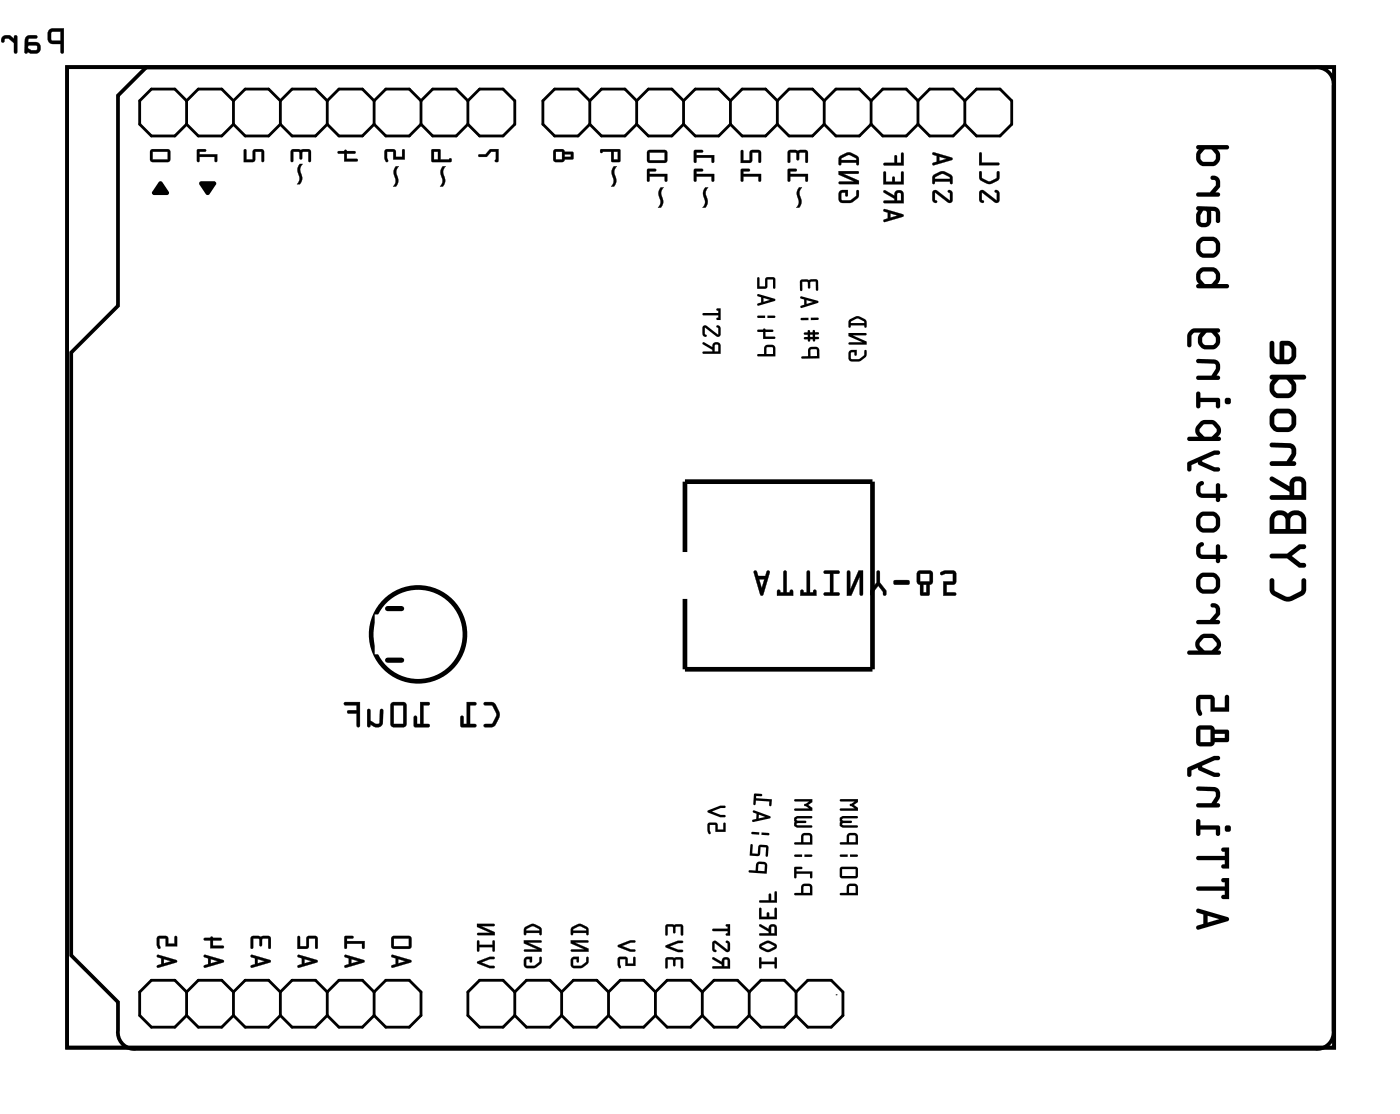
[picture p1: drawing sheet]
<svg xmlns="http://www.w3.org/2000/svg" width="76mm" height="60mm" viewBox="0 0 76 60" stroke-linecap="round" stroke-linejoin="round" font-family="sans-serif">
<path d="M3.6 3.6h68.7v53.1h-68.7zM6.4 5.2l1.5-1.5h63.3a.9 .9 0 0 1 1 1v51.1a.9 .9 0 0 1-1 1h-63.8a.9 .9 0 0 1-1-1v-1.5l-2.5-2.6v-32.6l2.5-2.5z" fill="none" stroke="#000" stroke-width=".2"/>
<g fill="#000">
<path d="M8.6 9.9h.2l.3 .5v.1h-.8l-.1-.1zM10.7 8.1h.5l-.1 .1h-.3v.2h1v.3h-.2v-.2h-.8v.2l-.1 .1zM10.8 9.8h.8l.1 .1-.4 .7-.5-.6zM13.2 8.1h.1v.5h.4v-.5h.5l.1 .1v.5h-.1v-.5h-.4v.5l-.6 .1zM15.8 8.1h1v.1v.5h-.1v-.5h-.3l-.1 .4-.1-.4h-.3v.5l-.1 .1zM16.2 8.9h.2a.57 .57 0 0 0 0 .6l-.1 .4-.2 .1a.57 .57 0 0 0 0-.7zM18.3 8.2l.4-.1 .5 .1v.1h-.4v.3h.5l.1 .1h-.8v-.4h-.3zM20.9 8.1h.5v.1v.3h.4v-.4h.1v.5h-.6v-.4h-.3v.5a.12 .12 0 0 1-.2 0 .12 .12 0 0 1 0-.2zM21.4 9h.2a.57 .57 0 0 0 0 .7l-.1 .3-.2 .1a.57 .57 0 0 0 0-.7zM24 9h.1a.57 .57 0 0 0 0 .7v.3l-.3 .1a.57 .57 0 0 0 .1-.7zM25.9 8.4h.4l.2-.3h.5v.6h-.2l.1-.5h-.3l-.3 .3h-.3zM33.3 9h.1a.57 .57 0 0 0 0 .7l-.1 .3-.2 .1a.57 .57 0 0 0 0-.7z"/>
<path d="M35.8 10.1h.2a.57 .57 0 0 0-.1 .7v.4h-.2a.57 .57 0 0 0 0-.6zM38.2 10.1h.2a.57 .57 0 0 0-.1 .7v.4h-.2a.57 .57 0 0 0 0-.6zM43.3 10.1h.1a.57 .57 0 0 0 0 .7v.4h-.3a.57 .57 0 0 0 .1-.6z"/>
<path d="M2.7 1.6l-.1 .2v.4l.2 .2h.5v.4l.1 .1 .1-1.4zM2.8 1.7h.5v.5h-.5zM1.4 2l-.1 .8 .6 .1a.32 .32 0 0 0 .3-.3 .32 .32 0 0 0-.3-.3h-.4v-.1l.1-.1h.4v-.2zM1.5 2.5h.5v.2h-.3l-.2-.1zM.1 2v.2a.1 .1 0 0 0 .1 .1 .1 .1 0 0 0 0-.1l.3-.1 .3 .2v.5l.1 .1v-1h-.1v.2l-.3-.2zM-.1 1.6v1.3zM-.1 1.5v1.4z"/>
<path d="M2.7 1.6l-.1 .2v.4l.2 .2h.5v.4a.1 .1 0 0 0 .1 .1 .1 .1 0 0 0 .1-.1v-1.3h-.6zM2.7 1.6l.8-.1-.1 1.4-.1-.1v-.4h-.5l-.2-.2zM2.8 1.7h.5v.5h-.5zM2.8 1.7v.5h.5v-.5zM1.4 2l-.1 .8a.09 .09 0 0 0 .1 .1 .09 .09 0 0 0 .1-.1l.4 .1a.32 .32 0 0 0 .3-.3 .32 .32 0 0 0-.3-.3h-.4l.1-.2h.3a.1 .1 0 0 0 .1-.1 .1 .1 0 0 0-.1-.1zM1.4 2l.6-.1v.2h-.4l-.1 .1v.1h.4a.31 .31 0 0 1 .3 .3 .31 .31 0 0 1-.3 .3l-.6-.1zM1.5 2.5h.5v.2h-.3l-.2-.1zM1.5 2.5v.1l.2 .1h.3v-.2zM.1 2v.2a.11 .11 0 0 0 .1 .1 .11 .11 0 0 0 .1-.2h.2l.3 .2-.1 .5a.1 .1 0 0 0 .1 .1 .1 .1 0 0 0 .1-.1v-.8a.1 .1 0 0 0-.1-.1 .1 .1 0 0 0-.1 .1l.1 .1-.3-.2zM.1 2l.4-.1 .3 .2v-.2h.1v1l-.1-.1v-.5l-.3-.2h-.2l-.2 .2zM-.1 1.6v1.3zM-.1 1.6v1.3zM-.1 1.5v1.4zM-.1 1.5v1.4z"/>
<path d="M8.2 8.1l-.1 .5 .1 .2h.9l.1-.1v-.5l-.1-.1zM8.3 8.2h.8v.4h-.8z"/>
<path d="M8.2 8.1l-.1 .5 .1 .2h.9l.1-.1v-.5l-.1-.1zM8.2 8.1h.9l.1 .1v.5l-.1 .1h-.9l-.1-.2zM8.3 8.2h.8v.4h-.8zM8.3 8.2v.4h.8v-.4z"/>
<path d="M10.7 8.1v.7l.1-.1v-.2h.8v.2h.2v-.4l-1 .1v-.2h.3l.1-.1zM10.7 8.1h.5l-.1 .1h-.3v.2h1v.3h-.2v-.2h-.8v.2l-.1 .1z"/>
<path d="M13.2 8.1v.7l.6-.1v-.5h.4v.5h.1v-.5l-.1-.1h-.5v.5h-.4l.1-.5zM13.2 8.1h.1v.5h.4v-.5h.5l.1 .1v.5h-.1v-.5h-.4v.5l-.6 .1z"/>
<path d="M15.8 8.1v.7l.1-.1v-.5h.3l.1 .4 .1-.4h.3v.5h.1l.1-.5-.1-.1zM15.8 8.1h1v.1v.5h-.1v-.5h-.3l-.1 .4-.1-.4h-.3v.5l-.1 .1z"/>
<path d="M16.2 8.9l-.1 .2 .1 .4a.42 .42 0 0 1-.1 .5 .37 .37 0 0 0 .2-.6 .43 .43 0 0 1 .1-.5zM16.2 8.9h.2a.4 .4 0 0 0-.1 .5v.4l-.1 .2h-.1a.4 .4 0 0 0 .1-.5l-.1-.4z"/>
<path d="M18.3 8.2v.1h.3v.5l.8-.1-.1-.1h-.5v-.3h.4v-.1h-.4l-.1-.1-.1 .1zM18.3 8.2l.4-.1 .1 .1h.4v.1h-.4v.3h.5l.1 .1h-.8l.1-.4h-.4z"/>
<path d="M20.9 8.1l-.1 .4a.13 .13 0 0 0 0 .2 .13 .13 0 0 0 .2 0v-.5h.3v.4h.6v-.5h-.1v.4h-.4v-.3v-.1zM20.9 8.1h.5v.4h.4v-.4h.1v.5h-.6v-.4h-.3v.5l-.1 .1-.1-.2z"/>
<path d="M21.4 9l-.1 .2 .1 .4a.42 .42 0 0 1-.1 .5 .37 .37 0 0 0 .2-.6 .43 .43 0 0 1 .1-.5zM21.4 9h.2a.4 .4 0 0 0-.1 .5v.4v.2h-.2a.4 .4 0 0 0 .1-.5l-.1-.3z"/>
<path d="M23.4 8.1v.7l1.1-.1-.1-.1h-.1h-.4l-.1-.5zM23.5 8.2h.2v.4h-.2z"/>
<path d="M23.4 8.1v.7l1.1-.1-.1-.1h-.1h-.4l-.1-.5zM23.4 8.1h.4l.1 .5h.4h.1l.1 .1-1.1 .1zM23.5 8.2h.2v.4h-.2zM23.5 8.2v.4h.2v-.4z"/>
<path d="M24 9l-.1 .2v.4a.42 .42 0 0 1-.1 .5 .37 .37 0 0 0 .3-.6 .43 .43 0 0 1 .1-.5zM24 9h.1a.4 .4 0 0 0 0 .5v.4l-.1 .2h-.2a.4 .4 0 0 0 .1-.5v-.3z"/>
<path d="M25.9 8.4v.1h.4l.3-.3h.3l-.1 .5h.2v-.6h-.5l-.2 .3zM25.9 8.4h.4l.3-.3h.4v.6h-.2l.1-.5h-.3l-.3 .3h-.3z"/>
<path d="M30 8.1v.5l.1 .2h.4l.1-.2h.5l-.1-.4h-.4l-.1-.1zM30.1 8.2h.4v.4h-.4zM30.6 8.4h.3v.1h-.3z"/>
<path d="M30 8.1v.5l.1 .2h.4l.1-.2h.5l-.1-.4h-.4l-.1-.1zM30 8.1h.5l.1 .1h.4l.1 .4h-.5l-.1 .2h-.4l-.1-.2zM30.1 8.2h.4v.4h-.4zM30.1 8.2v.4h.4v-.4zM30.6 8.4h.3v.1h-.3zM30.6 8.4v.1h.3v-.1z"/>
<path d="M32.5 8.1l.1 .2 .5-.1 .1 .6 .4-.1v-.6zM33.3 8.2h.2v.4h-.2z"/>
<path d="M32.5 8.1l.1 .2 .5-.1 .1 .6 .4-.1v-.6zM32.5 8.1h1.1v.6l-.4 .1-.1-.6-.5 .1zM33.3 8.2h.2v.4h-.2zM33.2 8.2v.4h.3v-.4z"/>
<path d="M33.3 9l-.2 .2 .1 .4a.42 .42 0 0 1-.1 .5 .37 .37 0 0 0 .2-.6 .43 .43 0 0 1 .1-.5zM33.3 9h.1a.4 .4 0 0 0-.1 .5l.1 .4-.1 .2h-.2a.4 .4 0 0 0 .1-.5l-.1-.3z"/>
<path d="M35.1 9.2v.6h.1v-.2h.8v.2h.1l.1-.4h-1v-.1h.3v-.1zM35.1 8.2v.5v.1h.9l.1-.1 .1-.4-.1-.2zM35.2 8.3h.8v.4h-.8z"/>
<path d="M35.1 9.2v.6h.1v-.2h.8v.2h.2v-.4h-1v-.1h.3l.1-.1zM35.1 9.2h.4v.1h-.3v.1h1l-.1 .4h-.1v-.2h-.8v.2h-.1zM35.1 8.2l-.1 .5 .1 .1h.9l.1-.1 .1-.4-.1-.2zM35.1 8.2l1-.1v.2v.4l-.1 .1h-.9v-.1zM35.2 8.3h.8v.4h-.8zM35.2 8.3v.4h.8v-.4z"/>
<path d="M35.8 10.1l-.1 .3v.3a.42 .42 0 0 1-.1 .6h.1a.37 .37 0 0 0 .2-.6 .43 .43 0 0 1 .1-.6zM35.8 10.1h.2a.4 .4 0 0 0-.1 .6v.4l-.1 .1h-.1a.4 .4 0 0 0 0-.5v-.3z"/>
<path d="M37.6 9.2v.6h.1v-.2h.8l.1 .2h.1v-.4h-1v-.1h.3l.1-.1zM37.6 8.1v.7h.1v-.3h.8l.1 .3h.1v-.4h-1v-.1h.3l.1-.1z"/>
<path d="M37.6 9.2v.6h.1v-.2h.8v.2h.2v-.4h-1v-.1h.4v-.1zM37.6 9.2h.5l-.1 .1h-.3v.1h1v.4h-.1v-.2h-.9v.2h-.1zM37.6 8.1v.7h.1v-.3h.8v.3h.2v-.4h-1v-.1h.4v-.1zM37.6 8.1l.5 .1-.1 .1h-.3v.1h1v.4h-.1v-.3h-.9v.3h-.1z"/>
<path d="M38.1 18.5v.1l.5 .3v.1h-.5v.2h.9v-.5a.23 .23 0 0 0-.2-.2 .23 .23 0 0 0-.2 .3zM38.7 18.7h.2v.3h-.2zM38.1 17.7v.4l.1 .1h.1l-.1-.1v-.4l.7 .5h.1v-.4l-.1-.2-.1 .1 .1 .1v.3l-.7-.5zM38.1 17v.1h.8l-.1 .2h.2v-.6h-.2l.1 .3z"/>
<path d="M38.1 18.5v.1l.5 .3v.1h-.5v.2h.9v-.5a.23 .23 0 0 0-.2-.2 .23 .23 0 0 0-.2 .3zM38.1 18.5l.5 .3a.23 .23 0 0 1 .2-.3 .23 .23 0 0 1 .2 .2v.5h-.9v-.2h.5v-.1l-.5-.2zM38.7 18.7h.2v.3h-.2zM38.7 18.7v.3h.2v-.3zM38.1 17.7v.4l.1 .1h.1l-.1-.1v-.4l.6 .5h.2v-.4l-.1-.2-.1 .1 .1 .1v.3l-.7-.5zM38.1 17.7l.2-.1 .6 .5v-.3l-.1-.1 .1-.1 .1 .2v.4h-.1l-.7-.5v.4l.1 .1h-.1l-.1-.1zM38.1 17v.1h.8l-.1 .2h.2v-.6h-.2l.1 .3zM38.1 17h.8l-.1-.3h.2v.6h-.2l.1-.2h-.8z"/>
<path d="M38.2 10.1l-.1 .3v.3a.42 .42 0 0 1-.1 .6h.1a.37 .37 0 0 0 .2-.6 .43 .43 0 0 1 .1-.6zM38.2 10.1h.2a.4 .4 0 0 0-.1 .6v.4l-.1 .1h-.1a.4 .4 0 0 0 0-.5v-.3z"/>
<path d="M40.2 9.2v.6h.1v-.2h.8v.2h.1v-.4h-.9v-.1h.3v-.1zM40.2 8.1l-.1 .7h.6l.1-.5h.3v.5h.1v-.5l-.1-.2-.4 .1-.1 .5h-.3v-.5z"/>
<path d="M40.1 9.2l.1 .6h.1v-.2h.8v.2h.1v-.4h-.9v-.1h.3v-.1zM40.2 9.2h.4v.1h-.3v.1h.9v.4h-.1v-.2h-.8v.2h-.1zM40.1 8.1v.7h.6l.1-.5h.3v.5h.1v-.5l-.1-.2-.5 .1v.5h-.3v-.5zM40.2 8.1l.1 .1v.5h.3l.1-.5 .4-.1 .1 .2v.5h-.1v-.5h-.4v.5h-.6z"/>
<path d="M41.5 18.7l-.1 .5h-.3l-.1 .1h1v-.6zM41.5 18.8h.4v.4h-.4zM41 17.9l.1 .1h.2v.4l.7-.1-.1-.1h-.4v-.2h.4v-.1l-.5-.1zM41 17.1l.1 .1h.4v-.1zM41.6 17.1v.1h.4zM41 15.9v.1l.2 .1v.3h-.2l.1 .2 .9-.3v-.1zM41.4 16.1l.3 .1-.3 .1zM41 15v.6h.5l.1-.5h.3v.5h.1v-.5l-.1-.1h-.4v.5h-.4v-.5z"/>
<path d="M41.5 18.7l-.1 .5h-.3l-.1 .1h1v-.6zM41.5 18.7h.5v.6h-1l.1-.1h.3zM41.5 18.8h.4v.4h-.4zM41.5 18.8v.4h.4v-.4zM41 17.9l.1 .1h.2v.4l.7-.1-.1-.1h-.4v-.2h.4v-.1l-.5-.1zM41 17.9l.4-.1 .5 .1v.1h-.4v.2h.4l.1 .1-.7 .1v-.4h-.2zM41 17.1l.1 .1h.4v-.1zM41 17.1h.5v.1h-.4zM41.6 17.1v.1h.4zM41.6 17.1l.4 .1h-.4zM41 15.9v.1l.2 .1v.3h-.2l.1 .2 .9-.3v-.1zM41 15.9l1 .3v.1l-.9 .3-.1-.1 .2-.1v-.3l-.2-.1zM41.4 16.1l.3 .1-.3 .1zM41.4 16.1v.2l.3-.1zM41 15v.6h.5l.1-.5h.3v.5h.1v-.5l-.1-.1h-.4v.5h-.4v-.5zM41 15h.1v.5h.4v-.5h.4l.1 .1v.5h-.1v-.5h-.3l-.1 .5h-.5z"/>
<path d="M42.7 9.2v.6h.1v-.2h.8v.2h.2v-.4h-1v-.1h.3l.1-.1zM42.7 8.2v.6h.1v-.5h.3l.1 .4 .1-.4h.3v.5h.2v-.5l-.1-.2z"/>
<path d="M42.7 9.2v.6h.1v-.2h.8v.2h.2v-.4h-1v-.1h.3l.1-.1zM42.7 9.2h.5l-.1 .1h-.3v.1h1v.4h-.2v-.2h-.8v.2h-.1zM42.7 8.2v.6h.1v-.5h.3l.1 .4 .1-.4h.3v.5h.2v-.5l-.1-.2zM42.7 8.2l1-.1 .1 .2v.5h-.2v-.5h-.3l-.1 .4-.1-.4h-.3v.5h-.1z"/>
<path d="M43.3 10.1l-.1 .3v.3a.42 .42 0 0 1-.1 .6 .37 .37 0 0 0 .3-.6 .43 .43 0 0 1 .1-.6zM43.3 10.1h.1a.4 .4 0 0 0 0 .6v.4l-.1 .1h-.2a.4 .4 0 0 0 .1-.5v-.3z"/>
<path d="M43.8 18.8v.5h-.4v.1h1l-.1-.6zM43.8 18.8h.5l.1 .6h-1v-.1h.4zM43.9 18.9h.3l.1 .4h-.4zM43.9 18.9v.4h.4l-.1-.4zM43.6 18v.1h.2v.1l-.2 .1 .2 .1v.1l.1-.1h.1l.1 .1 .1-.1 .2-.1-.1-.1h-.1v-.1h.2l-.2-.1-.1-.1-.1 .1h-.1l-.1-.1v.1zM43.6 18h.2v-.1l.1 .1h.1l.1-.1 .1 .1 .2 .1h-.2v.1h.1l.1 .1-.2 .1-.1 .1-.1-.1h-.1l-.1 .1v-.1l-.2-.1 .2-.1v-.1h-.2zM43.9 18.1h.1v.1h-.1zM43.9 18.1v.1h.1v-.1zM43.4 17.2v.1h.4v-.1zM43.4 17.2h.4v.1h-.4zM43.9 17.2v.1h.5zM43.9 17.2l.5 .1h-.5zM43.4 16.1v.1h.2v.3l-.2 .1v.1l.9-.3v-.1zM43.4 16.1l.9 .2v.1l-.9 .3v-.1l.2-.1v-.3h-.2zM43.7 16.3l.4 .1-.4 .1zM43.7 16.3v.2l.3-.1zM43.4 15.2v.6l.1-.1v-.4h.2l.1 .3 .1-.3 .3-.1v.5h.1v-.5l-.1-.1zM43.4 15.2l.8-.1 .1 .1v.5h-.1v-.5l-.3 .1-.1 .3-.1-.3h-.2v.4l-.1 .1z"/>
<path d="M43.8 18.8v.5h-.4v.1h1l-.1-.6zM43.9 18.9h.3l.1 .4h-.4zM43.6 18v.1h.2v.1l-.2 .1 .2 .1v.1l.1-.1h.1l.1 .1 .1-.1 .2-.1-.1-.1h-.1v-.1h.1l.1-.1h-.2l-.1-.1-.1 .1h-.1l-.1-.1v.1zM43.9 18.1h.1v.1h-.1zM43.4 17.2v.1h.4v-.1zM43.9 17.2v.1h.5zM43.4 16.1v.1h.2v.3l-.2 .1v.1l.9-.3v-.1zM43.7 16.3l.3 .1-.3 .1zM43.4 15.2v.6l.1-.1v-.4h.2l.1 .3 .1-.3 .3-.1v.5h.1v-.5l-.1-.1z"/>
<path d="M45.5 10.4l-.1 .4 .2 .2a.69 .69 0 0 0 .9-.6l-.1-.1v.3l-.3 .2h-.5v-.3l.2-.1v.2h.1v-.3zM45.4 9.3v.2l.9 .3h-.8v.2h1v-.2l-.8-.4h.8v-.1zM45.5 8.5l-.1 .4 .1 .1 .1-.2h.8l.1 .1v-.4a.65 .65 0 0 0-.9-.1zM45.6 8.6l.4-.2 .4 .2v.1h-.8z"/>
<path d="M45.5 10.3l-.1 .5 .2 .2h.5l.4-.3v-.3v-.1l-.1 .3-.3 .2h-.5v-.3l.2-.1v.2h.1v-.3zM45.5 10.4l.4-.1v.3h-.1v-.2h-.2v.4v.1h.4l.4-.3v-.3h.1v.3l-.1 .1a.73 .73 0 0 1-.9 .2zM45.4 9.3v.2l.9 .3h-.8l-.1 .1 .1 .1h1v-.2l-.8-.4h.8v-.1zM45.4 9.3h1.1v.1h-.8l.8 .4v.2h-1v-.2h.8l-.9-.3zM45.5 8.5l-.1 .1 .1 .4 .1-.2h.8v.1h.1v-.4l-.4-.2h-.2zM45.5 8.5l.3-.2h.3l.4 .2v.4h-.1v-.1h-.8l-.1 .1zM45.6 8.6l.4-.2 .3 .2 .1 .1h-.8zM45.6 8.6v.1h.8v-.2l-.4-.1z"/>
<path d="M46 19v.4l.1 .2a.62 .62 0 0 0 .9-.6h-.2v.2l-.2 .2-.4 .1-.1-.4h.2v.1l.1 .1v-.4zM46 18v.2l.7 .3h-.7v.2h1v-.2l-.8-.3h.7v-.2zM46 17.3v.4l.1-.1h.7l.1 .1v-.4a.58 .58 0 0 0-.8 0zM46.1 17.4l.4-.2 .3 .2v.1h-.7z"/>
<path d="M46 19v.5l.2 .1a.68 .68 0 0 0 .7-.2v-.4h-.1v.2l-.3 .3-.4-.1v-.3h.2v.1h.1v-.3zM46 19l.4-.1v.4l-.1-.1v-.1h-.2v.3h.5l.2-.2 .1-.3v.4l-.3 .3h-.5l-.1-.2zM46 18v.2l.7 .3h-.7v.2h1v-.2l-.8-.3h.7v-.2zM46 18h.9v.2h-.7l.8 .3v.2h-1v-.2h.7l-.7-.3zM46 17.3v.4l.1-.1h.7v.1h.1v-.4l-.3-.2h-.2zM46 17.3l.4-.2h.2l.3 .2v.4h-.1v-.1h-.7l-.1 .1zM46.1 17.4l.4-.2 .3 .2v.1h-.7zM46.1 17.4v.1h.7v-.1l-.3-.2z"/>
<path d="M47.9 11.3v.1l.2 .1v.3l-.2 .1v.1l1.1-.3-.1-.1zM48.2 11.6l.4 .1-.4 .1zM47.9 10.3v.1l.6 .4v.1h-.6v.1h1.1v-.5a.25 .25 0 0 0-.3-.2 .25 .25 0 0 0-.2 .3zM48.6 10.5h.2v.4h-.2zM47.9 9.3v.7h1.1l-.1-.7-.1 .1v.4h-.3l-.1-.2-.1 .2h-.3v-.5zM47.9 8.8v.2h1.1v-.7h-.2v.5h-.2l-.1-.4v.4z"/>
<path d="M47.9 11.3v.2h.2v.3l-.2 .1v.1l1.1-.3-.1-.1zM47.9 11.3l1 .3v.1l-1 .3v-.1l.2-.1v-.3h-.2zM48.2 11.6l.4 .1-.4 .1zM48.2 11.5v.3l.5-.1zM47.9 10.3v.1l.6 .4v.1h-.6v.1h1.1v-.5a.26 .26 0 0 0-.3-.2 .26 .26 0 0 0-.2 .3zM47.9 10.3l.6 .3a.25 .25 0 0 1 .2-.3 .25 .25 0 0 1 .3 .2v.5h-1.1v-.1h.6v-.1l-.6-.4zM48.6 10.5h.2v.4h-.2zM48.6 10.5v.4h.2v-.4zM47.9 9.3l-.1 .7h1.2l-.1-.7-.1 .1v.4h-.3l-.1-.2-.1 .2h-.3v-.5zM47.9 9.3h.1v.5h.3l.1-.2 .1 .2h.3v-.4l.1-.1 .1 .7h-1.1zM47.9 8.8v.2h1.1v-.7h-.2v.5h-.2v-.3l-.1-.1-.1 .1 .1 .3zM47.9 8.8h.6v-.4l.1 .4h.2v-.5h.1l.1 .7h-1.1z"/>
<path d="M50.6 10.3l-.1 .5 .1 .2 .2-.1-.1-.1v-.4l.7 .6 .2-.1v-.4l-.1-.2-.2 .1 .2 .1v.3l-.8-.5zM50.6 9.5l-.1 .4 .1 .1 .1-.2h.8l.1 .2v-.5a.65 .65 0 0 0-1-.1zM50.7 9.6l.4-.2 .3 .2 .1 .1h-.8zM50.5 8.3v.1h.2v.4h-.2l.1 .1 1-.3v-.1zM50.9 8.5l.4 .1-.4 .1z"/>
<path d="M50.6 10.3v.6l.2 .1-.1-.2v-.4l.6 .6a.18 .18 0 0 0 .3-.2v-.4l-.1-.1-.2 .1 .2 .1-.1 .3-.6-.5zM50.6 10.3h.2l.7 .6v-.4l-.1-.1 .1-.1 .1 .2v.4l-.3 .1-.6-.6-.1 .4 .2 .1-.2 .1-.1-.2zM50.6 9.5l-.1 .1 .1 .4 .1-.2h.8v.2l.1-.1v-.4l-.4-.2h-.2zM50.6 9.5l.3-.2h.3l.4 .2v.4h-.1v-.1h-.9v.2zM50.7 9.6l.4-.2 .3 .2 .1 .1h-.8zM50.7 9.6l-.1 .1h.9l-.1-.1-.3-.2zM50.5 8.3v.1h.2v.4h-.2v.2l1.1-.4v-.1zM50.5 8.3l1.1 .2v.1l-1 .4-.1-.2h.3v-.4h-.2zM50.9 8.5l.4 .1-.4 .1zM50.9 8.5v.2l.4-.1z"/>
<path d="M53.1 10.3l-.1 .5 .2 .2 .1-.1-.1-.1v-.4l.7 .6 .2-.1v-.4l-.1-.2-.1 .1 .1 .1v.3l-.7-.5zM53.1 9.3h-.1a.5 .5 0 0 0 .6 .7l.5-.3v-.4h-.1v.3l-.4 .2-.4-.2v-.3zM53.1 8.3l-.1 .6h1.1v-.1h-.9v-.5z"/>
<path d="M53.1 10.3v.6h.2l-.1-.1v-.4l.7 .6a.18 .18 0 0 0 .3-.2l-.1-.4-.1-.1-.1 .1 .1 .1v.3l-.7-.5zM53.1 10.3h.2l.7 .6v-.4l-.1-.1 .1-.1 .1 .2v.4l-.2 .1-.7-.6v.4l.1 .1-.1 .1-.1-.2zM53.1 9.3v.4l.3 .2h.3l.4-.2v-.4h-.1v.3l-.4 .2-.4-.2v-.3zM53.1 9.3h.1v.3l.4 .2 .4-.2v-.3h.1v.4l-.4 .2a.67 .67 0 0 1-.6-.2zM53.1 8.3l-.1 .7 1.1-.1v-.1h-.9v-.5zM53.1 8.3h.1v.5h.9v.1h-1.1z"/>
<path d="M3.6 3.6v53.1h68.7v-53.1zM3.6 3.6h68.7v53.1h-68.7z"/>
<path d="M26.2 38l.1 .2h.4l.2 .5-.2 .5h-.4l-.1 .1 .1 .1a.6 .6 0 0 0 .8-.6l-.1-.3-.2-.4-.2-.1zM25.3 38v1.2h-.2v-.4h-.1l-.1 .5 .9 .1v-.2h-.3v-1h.3v-.1zM22.8 38v1.2h-.2v-.4h-.1l-.1 .5 .8 .1v-.2h-.3v-1h.3l.1-.1zM21.2 38.1v1.2l.1 .1h.6l.1-.2v-1.1l-.2-.1zM21.3 38.2h.5v1h-.5zM19.9 38.4v1h.1l.1-.2a.38 .38 0 0 0 .3 .2 .38 .38 0 0 0 .3-.3v-.7h-.1v.7l-.1 .1-.4-.2v-.6zM18.7 38v.2h.6v.3h-.4l-.1 .1h.1h.4v.7l.1 .1 .1-1.4z"/>
<path d="M26.2 38l.1 .2h.4l.2 .5-.2 .5h-.4a.1 .1 0 0 0-.1 .1 .1 .1 0 0 0 .1 .1l.5-.1 .3-.6-.3-.6zM26.2 38.1h.6l.2 .4a.83 .83 0 0 1-.3 .9h-.4l-.1-.1 .1-.1h.4l.2-.4v-.2l-.2-.4h-.4zM25.3 38v1.2h-.2v-.4a.1 .1 0 0 0-.1-.1 .1 .1 0 0 0-.1 .1l.1 .6h.7a.1 .1 0 0 0 .1-.1 .1 .1 0 0 0-.1-.1h-.2v-1h.2a.1 .1 0 0 0 .1-.1 .1 .1 0 0 0-.1-.1zM25.3 38l.5 .1v.1h-.3v1h.3v.2l-.8-.1v-.5h.1v.4h.2zM22.8 38v1.2h-.2v-.4a.1 .1 0 0 0-.1-.1 .1 .1 0 0 0-.1 .1v.6h.8a.1 .1 0 0 0 .1-.1 .1 .1 0 0 0-.1-.1h-.3v-1h.3a.1 .1 0 0 0 .1-.1 .1 .1 0 0 0-.1-.1zM22.8 38l.5 .1-.1 .1h-.3v1h.3v.2l-.8-.1 .1-.5h.1v.4h.2zM21.2 38.1v1.2l.1 .1h.6l.1-.2v-1.1l-.2-.1zM21.2 38.1l.6-.1 .2 .1v1.1l-.1 .2h-.6l-.1-.1zM21.3 38.2h.5v1h-.5zM21.3 38.2v1h.6v-1zM19.9 38.4v.9a.1 .1 0 0 0 .1 .1 .11 .11 0 0 0 .1-.2 .39 .39 0 0 0 .6-.1l.1-.6a.09 .09 0 0 0-.1-.1 .09 .09 0 0 0-.1 .1v.6l-.2 .1-.3-.2v-.6zM19.9 38.4h.2v.6l.4 .2 .1-.1v-.7h.1v.7a.32 .32 0 0 1-.5 .2l-.1-.1-.1 .2-.1-.1zM18.6 38l.1 .2h.6v.3h-.4a.1 .1 0 0 0-.1 .1 .1 .1 0 0 0 .1 0h.4v.7a.1 .1 0 0 0 .1 .1 .1 .1 0 0 0 .1-.1v-1.3zM18.7 38.1l.8-.1-.1 1.4-.1-.1v-.7h-.4h-.1l.1-.1h.4v-.3h-.6z"/>
<path d="M40.9 30.9l.3 1.3 .1 .1 .4-1.4h-.1l-.1 .3h-.4l-.1-.3zM40.9 30.9l.1 .1 .1 .2h.4l.1-.3 .1 .1-.4 1.2h-.1zM41.1 31.4h.3l-.1 .5zM41.1 31.4l.2 .5 .1-.5zM42.5 30.9l-.1 1.2h-.1a.11 .11 0 0 0-.1-.2 .11 .11 0 0 0-.1 .1v.3h.9v-.3a.11 .11 0 0 0-.2-.1 .1 .1 0 0 0 0 .2h-.2v-1.1v-.1zM42.5 30.9l.1 .1v1.1h.2l.1-.2 .1 .4h-.9l.1-.4 .1 .2h.2zM43.7 30.9v1.2h-.2a.11 .11 0 0 0 0-.2 .11 .11 0 0 0-.1 .1v.3h.8v-.3a.1 .1 0 0 0-.1-.1 .1 .1 0 0 0 0 .2h-.2v-1.1l-.1-.1zM43.7 30.9l.2 .1v1.1h.2l.1-.2v.4h-.8v-.4l.1 .2h.2zM44.6 30.9l.1 .2h.3v1h-.3a.1 .1 0 0 0-.1 .1 .1 .1 0 0 0 .1 .1h.7a.1 .1 0 0 0 .1-.1 .1 .1 0 0 0-.1-.1h-.3v-1h.3a.1 .1 0 0 0 .1-.1 .1 .1 0 0 0-.1-.1zM44.7 30.9l.8 .1-.1 .1h-.3v1h.3v.1h-.8l.1-.1h.3v-1h-.3zM45.9 30.9v1.4h.2l.5-1.1v1a.1 .1 0 0 0 .1 .1 .1 .1 0 0 0 .1-.1v-1.3h-.3l-.4 1v-.9l-.1-.1zM45.9 30.9l.2 .1v.9l.4-1h.3l-.1 1.3h-.1v-1l-.5 1.1h-.2zM47.5 30.9v.6l-.4 .5v.2a.1 .1 0 0 0 .1 .1 .1 .1 0 0 0 .1-.1v-.1l.3-.4 .2 .4v.1a.1 .1 0 0 0 .1 .1 .1 .1 0 0 0 .1-.1v-.2l-.3-.5v-.6zM47.5 30.9l.2 .1v.5l.3 .5v.2h-.1l-.1-.2-.2-.3-.3 .3v.2h-.1l-.1-.2 .4-.5zM48.4 31.4v.2l.1 .1h.7l.1-.1-.1-.2zM48.4 31.4h.8l.1 .2-.1 .1h-.7zM49.7 30.9v.6l.1 .2v.5l.5 .1 .1-.6 .1-.2v-.5l-.1-.1zM49.7 31l.7-.1 .1 .1v.5l-.1 .2-.1 .5h-.4v-.5l-.2-.2zM49.8 31.1h.6v.4h-.6zM49.8 31.1v.4h.6v-.4zM50 31.7h.2v.4h-.2zM50 31.7v.4h.2v-.4zM50.9 31l.1 .2 .6-.1v.4h-.5v.8h.6a.1 .1 0 0 0 .1-.1 .1 .1 0 0 0-.1-.1h-.4v-.4h.4l.1-.1v-.7h-.6zM51 31l.2-.1h.4l.2 .1-.1 .6-.4 .1v.4h.4v.1l-.6 .1v-.8h.5v-.4h-.6z"/>
<path d="M40.9 30.9l.3 1.3 .1 .1 .4-1.4h-.1l-.1 .3h-.4l-.1-.3zM41.1 31.4h.3l-.1 .5zM42.5 30.9l-.1 1.2h-.1l-.1-.1v-.1l-.1 .4h.9l-.1-.4-.1 .1v.1h-.2v-1.1zM43.7 30.9v1.2h-.2v-.1l-.1-.1v.4h.8v-.4l-.1 .1v.1h-.2v-1.1zM44.6 30.9l.1 .2h.3v1h-.3l-.1 .1 .8 .1v-.2h-.3v-1h.3l.1-.2zM45.9 30.9v1.4h.2l.5-1.1v1l.1 .1 .1-1.4h-.3l-.4 1v-.9zM47.5 30.9v.6l-.4 .5 .1 .2h.1v-.1l.3-.4 .2 .4 .1 .1 .1 .1v-.3l-.3-.5v-.6zM48.4 31.4v.2l.1 .1h.7l.1-.1-.1-.2zM49.7 30.9v.6l.1 .2 .1 .5 .4 .1 .1-.6 .1-.2v-.5l-.1-.1zM49.8 31.1h.6v.4h-.6zM50 31.7h.2v.4h-.2zM50.9 31l.1 .1h.6v.4h-.5v.8h.6v-.2h-.4v-.4l.5-.1v-.6l-.2-.1h-.4z"/>
<path d="M68.8 31.3v.6a1.02 1.02 0 0 0 1 .7l.8-.4 .1-.2 .1-.6a.13 .13 0 0 0-.2-.1 .13 .13 0 0 0-.1 .1v.6l-.7 .3-.7-.3-.1-.6zM68.8 30l.1 .2h.8l.7 .5h.2a.13 .13 0 0 0 .2-.1 .13 .13 0 0 0-.2-.1h-.1l-.5-.4 .5-.4h.1a.13 .13 0 0 0 .2-.1 .13 .13 0 0 0-.2-.1h-.2l-.7 .5zM68.9 27.8l-.1 .4v.7h2v-.7a.57 .57 0 0 0-.4-.5 .57 .57 0 0 0-.6 .1l-.4-.2zM69.1 28l.2-.1 .3 .1v.6h-.6zM70 28l.2-.1 .2 .1 .1 .6h-.6zM68.8 25.8v.2l1.1 .6v.2h-1a.13 .13 0 0 0-.1 .1 .13 .13 0 0 0 .1 .2h1.9v-.9a.46 .46 0 0 0-.6-.4 .46 .46 0 0 0-.3 .5l-.9-.5zM70.2 26.1h.2h.1v.7h-.4zM68.8 24l.1 .2 .9 .1 .2 .1v.2l-.3 .4h-.8a.13 .13 0 0 0-.1 .1 .13 .13 0 0 0 .1 .1h1.2a.13 .13 0 0 0 .1-.1 .13 .13 0 0 0-.1-.1h-.1a.55 .55 0 0 0 .2-.6 .55 .55 0 0 0-.3-.4zM69 22.3l-.2 .3v.4l.2 .3a1.05 1.05 0 0 0 .9 .1l.2-.2a.64 .64 0 0 0 .1-.6l-.1-.3a1.02 1.02 0 0 0-.9-.2zM69.1 22.4h.7l.2 .2-.1 .4-.1 .1h-.6l-.2-.2v-.3zM68.8 20.3v.2l.2 .1-.2 .2v.3l.2 .3a1.07 1.07 0 0 0 .9 .1 .6 .6 0 0 0 .3-.7l-.1-.2h.5a.14 .14 0 0 0 .2-.2 .13 .13 0 0 0-.2-.1zM69.3 20.6h.5l.2 .3v.2l-.1 .2h-.8l-.1-.2v-.2zM68.8 18.5v.8l.2 .3a1.05 1.05 0 0 0 .9 .1l.2-.1a.63 .63 0 0 0 .1-.7l-.1-.3a.68 .68 0 0 0-.7-.1l-.1 1-.1-.1-.2-.1v-.8zM69.6 18.7h.2l.2 .2v.4l-.2 .2h-.2z"/>
<path d="M68.8 31.4v.5a1.02 1.02 0 0 0 1 .7l.8-.4 .1-.2 .1-.6a.13 .13 0 0 0-.2-.1 .13 .13 0 0 0-.1 .1v.6l-.7 .3-.7-.3-.1-.6zM68.8 31.3l.2 .1 .1 .6 .7 .3 .7-.3v-.6a.13 .13 0 0 1 .1-.1 .13 .13 0 0 1 .2 .1l-.1 .6-.1 .3a1.14 1.14 0 0 1-1 .3l-.8-.5zM68.8 30l.1 .2h.8l.7 .5h.2a.13 .13 0 0 0 .2-.1 .13 .13 0 0 0-.2-.1h-.1l-.5-.4 .5-.4h.1a.13 .13 0 0 0 .2-.1 .13 .13 0 0 0-.2-.1h-.2l-.7 .5zM68.8 30h.9l.7-.5h.2a.13 .13 0 0 1 .2 .1 .13 .13 0 0 1-.2 .1h-.1l-.5 .4 .5 .4h.1a.13 .13 0 0 1 .2 .1 .13 .13 0 0 1-.2 .1h-.2l-.7-.5h-.8zM68.9 27.8l-.1 .4v.7h2v-.7a.57 .57 0 0 0-.4-.5 .57 .57 0 0 0-.6 .1l-.4-.2zM68.9 27.8l.5-.2 .4 .2a.58 .58 0 0 1 .6-.1 .58 .58 0 0 1 .4 .5v.7h-2v-.7zM69.1 28l.3-.1 .2 .1v.6h-.6zM69.1 28l-.1 .6h.6v-.6l-.3-.1zM70 28l.2-.1 .2 .1 .1 .6h-.6zM70 28l-.1 .6h.6l-.1-.6-.1-.1zM68.8 25.8v.2l1.1 .6v.2h-1a.13 .13 0 0 0-.1 .1 .13 .13 0 0 0 .1 .2h1.9v-.9a.46 .46 0 0 0-.6-.4 .46 .46 0 0 0-.3 .5l-.9-.5zM68.8 25.8h.2l.9 .5a.46 .46 0 0 1 .3-.5 .46 .46 0 0 1 .6 .4v.9h-1.9a.13 .13 0 0 1-.1-.2 .13 .13 0 0 1 .1-.1h1v-.2l-1.1-.6zM70.2 26.1h.2h.1v.7h-.4zM70.2 26.1l-.1 .7h.4v-.7h-.1zM68.8 24l.1 .2 .9 .1 .2 .1v.2l-.3 .4h-.8a.13 .13 0 0 0-.1 .1 .13 .13 0 0 0 .1 .1h1.2a.13 .13 0 0 0 .1-.1 .13 .13 0 0 0-.1-.1h-.1l.2-.3a.49 .49 0 0 0-.3-.7zM68.8 24h1.1a.55 .55 0 0 1 .3 .4 .55 .55 0 0 1-.2 .6h.1a.13 .13 0 0 1 .1 .1 .13 .13 0 0 1-.1 .1h-1.2a.13 .13 0 0 1-.1-.1 .13 .13 0 0 1 .1-.1h.8l.3-.4v-.2l-.2-.1-.9-.1zM69 22.3l-.2 .3v.4l.2 .3a1.05 1.05 0 0 0 .9 .1l.2-.2a.64 .64 0 0 0 .1-.6l-.1-.3a1.02 1.02 0 0 0-.9-.2zM69 22.3l.2-.2a1.02 1.02 0 0 1 .9 .2l.1 .2v.6l-.3 .3a1.05 1.05 0 0 1-.9-.1l-.2-.3v-.4zM69.1 22.4h.7l.2 .2-.1 .4-.1 .1h-.6l-.2-.2v-.3zM69.1 22.4l-.1 .2v.3l.2 .2h.6l.1-.1 .1-.4-.2-.2zM68.8 20.3a.13 .13 0 0 0 0 .2 .13 .13 0 0 0 .2 0l-.2 .4v.3l.2 .2a1.07 1.07 0 0 0 .9 .1l.3-.3v-.4l-.1-.2h.5a.14 .14 0 0 0 .2-.2 .13 .13 0 0 0-.2-.1zM68.8 20.3h1.8a.13 .13 0 0 1 .2 .1 .14 .14 0 0 1-.2 .2h-.5l.1 .2v.4l-.3 .3a1.07 1.07 0 0 1-.9-.1l-.2-.2v-.3l.2-.3a.13 .13 0 0 1-.2-.1 .13 .13 0 0 1 0-.2zM69.3 20.6h.5l.2 .2v.3l-.1 .2h-.8l-.1-.4zM69.3 20.6l-.3 .3v.2l.1 .2h.8l.1-.2v-.2l-.2-.3zM68.8 18.5v.8l.2 .3a1.05 1.05 0 0 0 .9 .1l.2-.1a.63 .63 0 0 0 .1-.7l-.1-.3a.68 .68 0 0 0-.7-.1l-.1 1-.1-.1-.2-.1v-.8zM68.8 18.5h.2v.8l.2 .2h.1l.1-1h.4l.3 .1 .1 .3v.5l-.3 .3a1.05 1.05 0 0 1-.9-.1l-.2-.3zM69.6 18.7h.2l.2 .2v.4l-.2 .2h-.2zM69.6 18.7v.8h.2l.2-.2v-.4l-.2-.2z"/>
<path d="M8.5 51.7v.1l.2 .1v.3l-.2 .1v.1l1.1-.3-.1-.1zM8.9 51.9l.4 .2-.4 .1zM8.5 50.7v.4a.12 .12 0 0 0 0 .2 .12 .12 0 0 0 .2 0l-.1-.5h.4v.4h.6v-.5h-.1v.4h-.4v-.3l-.1-.1z"/>
<path d="M8.5 51.7v.1l.2 .1v.3l-.2 .1v.1l1.1-.3-.1-.1zM8.5 51.7l1 .3 .1 .1-1 .3-.1-.1 .2-.1v-.3l-.2-.1zM8.9 51.9l.4 .2-.4 .1zM8.9 51.9v.3l.4-.1zM8.5 50.7v.4a.13 .13 0 0 0 0 .2 .13 .13 0 0 0 .2 0l-.1-.5h.4v.5h.6v-.6h-.1v.4h-.4v-.3l-.1-.1zM8.5 50.7h.5l.1 .4h.4v-.4l.1 .5h-.6v-.4h-.4l.1 .5-.1 .1-.1-.2z"/>
<path d="M11.1 51.7v.1l.2 .1v.3l-.2 .1v.1l1-.3v-.1zM11.4 51.9l.4 .2-.4 .1zM11.1 50.8v.1h.3v.5l.7-.1v-.1h-.6v-.3h.5v-.1l-.5-.1z"/>
<path d="M11.1 51.7v.1l.2 .1v.3l-.3 .1 .1 .1 1-.3v-.1zM11.1 51.7l1 .3v.1l-1 .3v-.1l.2-.1v-.3l-.2-.1zM11.4 51.9l.4 .2-.4 .1zM11.4 51.9v.3l.4-.1zM11.1 50.8v.1h.3v.5l.7-.1v-.1h-.6v-.3h.5v-.1h-.5v-.1l-.1 .1zM11.1 50.8l.4-.1v.1h.5v.1h-.5v.3h.6v.1l-.7 .1v-.5h-.3z"/>
<path d="M13.6 51.7v.1l.2 .1v.3l-.2 .1v.1l1.1-.3-.1-.1zM14 51.9l.3 .2-.3 .1zM13.6 50.7v.7l.1-.1v-.5h.3l.1 .4 .1-.4h.3v.5h.2v-.5l-.1-.1z"/>
<path d="M13.6 51.7v.1l.2 .1v.3l-.2 .1v.1l1.1-.3-.1-.1zM13.6 51.7l1 .3 .1 .1-1.1 .3v-.1l.2-.1v-.3l-.2-.1zM14 51.9l.3 .2-.3 .1zM13.9 51.9v.3l.5-.1zM13.6 50.7v.7l.1-.1v-.5l.3 .1 .1 .4 .1-.4 .3-.1v.5h.2v-.5l-.1-.1zM13.6 50.7h1l.1 .1v.5h-.2v-.5h-.3l-.1 .4-.1-.4h-.3v.5l-.1 .1z"/>
<path d="M16.1 51.7v.1l.3 .1v.3l-.3 .1 .1 .1 1-.3v-.1zM16.5 51.9l.4 .2-.4 .1zM16.1 50.7v.7l.6-.1v-.5h.4v.5h.1v-.5l-.1-.1h-.5v.5h-.3v-.5z"/>
<path d="M16.1 51.7v.1l.3 .1v.3l-.3 .1 .1 .1 1-.3v-.1zM16.1 51.7l1.1 .3v.1l-1 .3-.1-.1 .3-.1v-.3l-.2-.1zM16.5 51.9l.4 .2-.4 .1zM16.5 51.9v.3l.4-.1zM16.1 50.7v.7l.6-.1v-.5h.4v.5h.1v-.5l-.1-.1h-.5v.5h-.3v-.5zM16.1 50.7h.1v.5h.4v-.5h.5l.1 .1v.5h-.1v-.5h-.4v.5l-.6 .1z"/>
<path d="M18.7 51.7v.1l.2 .1v.3l-.2 .1v.1l1.1-.3-.1-.1zM19 51.9l.4 .2-.4 .1zM18.7 50.7v.7l.1-.1v-.2h.8v.2h.1l.1-.3h-1v-.2h.3l.1-.1z"/>
<path d="M18.7 51.7v.1l.2 .1v.3l-.2 .1v.1l1.1-.3-.1-.1zM18.7 51.7l1 .3v.1l-1 .3v-.1l.2-.1v-.3l-.2-.1zM19 51.9l.4 .2-.4 .1zM19 51.9v.3l.5-.1zM18.7 50.7v.7l.1-.1v-.2h.8v.2h.2v-.3h-1v-.2h.3l.1-.1zM18.7 50.7h.4v.1h-.3v.2h1l-.1 .3h-.1v-.2h-.8v.2l-.1 .1z"/>
<path d="M21.2 51.7v.1l.2 .1v.3l-.2 .1v.1l1.1-.3-.1-.1zM21.6 51.9l.4 .2-.4 .1zM21.2 50.7v.5l.1 .2h.9l.1-.1v-.5l-.1-.1zM21.3 50.8h.9v.4h-.9z"/>
<path d="M21.2 51.7v.1l.2 .1v.3l-.2 .1v.1l1.1-.3-.1-.1zM21.2 51.7l1 .3 .1 .1-1 .3-.1-.1 .2-.1v-.3l-.2-.1zM21.6 51.9l.4 .2-.4 .1zM21.6 51.9v.3l.4-.1zM21.2 50.7v.5l.1 .2h.9l.1-.1v-.5l-.1-.1zM21.2 50.7h1l.1 .1v.5l-.1 .1h-.9l-.1-.2zM21.3 50.8h.9v.4h-.9zM21.3 50.8v.4h.9v-.4z"/>
<path d="M25.9 52.1v.1l.6 .2h.3v-.1l-.7-.2 .7-.2v-.1h-.3zM25.9 50.9v.6h.1v-.2h.7v.2h.1v-.6l-.1 .1v.2h-.7v-.2zM25.8 50v.2l.8 .3h-.7v.1h.9v-.1l-.7-.3h.6l.1-.2z"/>
<path d="M25.8 52.1l.1 .1 .6 .2h.3v-.1l-.7-.2 .7-.2v-.1h-.3zM25.9 52.1l.6-.3h.3v.1l-.7 .2 .7 .3h-.3l-.6-.2zM25.9 50.9v.6h.1v-.2h.7v.2h.1v-.6l-.1 .1v.2h-.7v-.2zM25.9 50.9l.1 .1v.2h.7v-.2l.1-.1v.6h-.1v-.2h-.7v.2h-.1zM25.8 50v.2l.8 .3h-.7v.1h.9v-.1l-.7-.3h.6l.1-.2zM25.8 50h1l-.1 .1-.6 .1 .7 .3v.1h-.9v-.1h.7l-.8-.3z"/>
<path d="M28.4 51.9v.3l.1 .2a.61 .61 0 0 0 .8-.5l-.1-.1v.3l-.2 .2h-.4l-.1-.3 .2-.1 .1 .2v-.3zM28.4 50.9v.2l.7 .3h-.7v.1h.9v-.1l-.7-.4h.7v-.1zM28.4 50.2v.4l.1-.1h.7l.1 .1v-.3a.56 .56 0 0 0-.8-.1zM28.5 50.3l.4-.1 .3 .1v.1h-.7z"/>
<path d="M28.4 51.9v.3l.1 .2h.5l.3-.3v-.3l-.1 .3-.2 .2h-.5v-.3l.2-.1v.2h.1v-.3zM28.4 51.9l.4-.1v.3l-.1-.2-.2 .1v.2l.4 .1 .3-.2v-.2l.1-.1v.4a.64 .64 0 0 1-.9 .1zM28.4 50.9v.2l.7 .3h-.7v.1h1v-.1l-.8-.3h.7v-.2zM28.4 50.9h.9v.1l-.7 .1 .7 .3v.1h-.9v-.1h.7l-.7-.3zM28.4 50.2v.4l.1-.1h.7v.1h.1v-.4l-.3-.1-.2-.1zM28.4 50.2l.3-.1h.3l.3 .2v.3h-.1v-.1h-.7l-.1 .1zM28.5 50.3l.4-.1 .3 .2h-.7zM28.5 50.3v.1h.7v-.1l-.3-.1z"/>
<path d="M31 51.9l-.1 .3 .1 .2a.61 .61 0 0 0 .9-.5l-.1-.1v.3l-.3 .2h-.4v-.3l.1-.1 .1 .2 .1-.3zM30.9 50.9v.2l.8 .3h-.7v.1h.9v-.1l-.8-.4h.7v-.1zM31 50.2l-.1 .4h.1v-.1h.8v.1l.1-.3a.56 .56 0 0 0-.9-.1zM31.1 50.3l.3-.1 .3 .1 .1 .1h-.8z"/>
<path d="M31 51.9l-.1 .3 .1 .2h.5l.4-.3-.1-.3v.3l-.3 .2h-.4v-.3l.1-.1v.2h.1l.1-.3zM31 51.9l.4-.1-.1 .3-.1-.2-.1 .1-.1 .2 .4 .1 .4-.2v-.2v-.1v.4a.64 .64 0 0 1-.9 .1zM30.9 50.9v.2l.8 .3h-.7v.1h.9v-.1l-.8-.3h.7l.1-.2zM30.9 50.9h.9v.1l-.7 .1 .8 .3v.1h-.9v-.1h.7l-.8-.3zM31 50.2v.4v-.1h.8v.1h.1v-.4l-.4-.1-.2-.1zM31 50.2l.3-.1h.2l.4 .2v.3h-.1v-.1h-.8v.1zM31.1 50.3l.3-.1 .4 .2h-.8zM31.1 50.3l-.1 .1h.8l-.1-.1-.3-.1z"/>
<path d="M33.5 51.9v.3a.11 .11 0 0 0 0 .2 .11 .11 0 0 0 .1-.1v-.4h.3v.4h.5v-.4h-.1v.3h-.3l-.1-.4zM33.5 51.2v.1l.6 .2h.3v-.1l-.7-.2 .7-.2v-.1h-.3z"/>
<path d="M33.5 51.8v.4a.11 .11 0 0 0 0 .2 .11 .11 0 0 0 .1-.1v-.4h.3v.4h.5v-.5h-.1v.4h-.3l-.1-.4zM33.5 51.9l.4-.1 .1 .4h.3v-.3l.1-.1v.5h-.5v-.4h-.3v.5h-.1v-.2zM33.5 51.2v.1l.6 .2h.3v-.1l-.7-.2 .7-.2v-.1h-.3zM33.5 51.2l.6-.3h.3v.1l-.7 .2 .7 .3h-.3l-.6-.2z"/>
<path d="M36.1 51.9v.5h.1v-.4h.2l.1 .3 .1-.3h.3v.4h.1v-.4l-.1-.2zM36.1 51.2v.1l.6 .3 .3-.1v-.1l-.7-.2 .7-.1v-.2h-.3zM36.1 50.1v.6l.1-.1v-.4h.2l.1 .3 .1-.3h.3v.4h.1v-.4l-.1-.1z"/>
<path d="M36.1 51.9v.6l.1-.1v-.4h.2l.1 .3 .1-.3h.3v.4h.1v-.4l-.1-.2zM36.1 51.9l.8-.1 .1 .6h-.1v-.4h-.3l-.1 .3v-.3h-.3v.4h-.1zM36.1 51.2v.1l.6 .3 .3-.1v-.1l-.7-.2 .7-.1v-.2h-.3zM36.1 51.2l.6-.3 .3 .1v.1l-.7 .1 .7 .3-.3 .1-.6-.3zM36.1 50.1v.6l.1-.1v-.4h.2l.1 .3 .1-.3h.3v.4h.1v-.4l-.1-.1zM36.1 50.1h.8l.1 .5h-.1v-.4h-.3l-.1 .3v-.3h-.3v.4l-.1 .1z"/>
<path d="M38.4 44.6l-.1 .4a.11 .11 0 0 0 0 .1 .11 .11 0 0 0 .2 0v-.4h.3v.3h.5v-.4h-.1v.3h-.3l-.1-.3zM38.3 43.9l.1 .1 .6 .3 .3-.1v-.1l-.7-.2 .7-.1v-.2h-.3z"/>
<path d="M38.4 44.6l-.1 .4 .1 .2 .1-.1v-.4h.3v.3h.5v-.5l-.1 .1v.3h-.3l-.1-.3zM38.4 44.6h.4l.1 .3h.3v-.3h.1v.4h-.5v-.3h-.3v.4a.11 .11 0 0 1-.2 0 .11 .11 0 0 1 0-.1zM38.3 43.9l.1 .1 .6 .3 .3-.1v-.1l-.7-.2 .7-.2v-.1h-.3zM38.3 43.9l.7-.3h.3v.2l-.7 .1 .7 .2v.1l-.3 .1-.6-.3z"/>
<path d="M38.6 51.9v.1l.5 .2v.1h-.5v.1h.9v-.4a.22 .22 0 0 0-.2-.2 .22 .22 0 0 0-.2 .3zM39.3 52h.1v.3h-.2zM38.6 51v.4l.1 .1h.1l-.1-.1v-.3l.7 .4h.1v-.4l-.1-.1h-.1l.1 .1v.3l-.6-.4zM38.6 50.3v.1h.8l-.1 .2 .2 .1v-.7l-.2 .1 .1 .2z"/>
<path d="M38.6 51.8v.2l.5 .2v.1h-.5v.2h1v-.5a.23 .23 0 0 0-.3-.2 .23 .23 0 0 0-.2 .3zM38.6 51.9l.5 .2a.22 .22 0 0 1 .2-.3 .22 .22 0 0 1 .2 .2v.4h-.9v-.1h.5v-.1l-.5-.2zM39.3 52h.1v.3h-.2zM39.2 52v.3h.2v-.3zM38.6 51v.4l.1 .1h.1l-.1-.1v-.3l.7 .5 .1-.1 .1-.4-.2-.2-.1 .1 .1 .1v.3l-.6-.4zM38.6 51h.2l.6 .4v-.3l-.1-.1h.1l.1 .1v.4h-.2l-.6-.4v.3l.1 .1h-.1l-.1-.1zM38.6 50.3v.1h.8l-.1 .2 .3 .1v-.7l-.3 .1 .1 .2zM38.6 50.3h.8l-.1-.2 .2-.1v.7l-.2-.1 .1-.2h-.8z"/>
<path d="M40.6 47.1v.1l.9 .1 .1-.5-.1-.1h-.4l-.1 .1-.1 .3zM41.1 46.8h.3v.4h-.3zM40.7 45.7l-.1 .6h.5l.1-.4h.3v.5h.1v-.5v-.1h-.5v.4h-.3v-.4zM40.7 45.1v.1h.4v-.1zM41.3 45.1v.1h.4zM40.8 43.9v.1l.2 .1v.2l-.2 .1v.1l.9-.2v-.1zM41.1 44.1l.4 .1-.4 .1zM40.9 43l-.1 .6h.1l.1-.2h.7v.2h.1v-.3l-.8-.1v-.1h.3v-.1z"/>
<path d="M40.6 47.1v.1l.9 .1 .1-.5-.1-.1h-.4l-.1 .1-.1 .3zM40.6 47.1h.3l.1-.3 .1-.1h.4l.1 .1-.1 .5h-.9zM41.1 46.8h.3v.4h-.3zM41.1 46.8v.4h.3v-.4zM40.7 45.7l-.1 .6h.5l.1-.4h.3v.5h.1v-.5v-.1h-.5v.4h-.3v-.4zM40.7 45.7l.1 .1v.4h.3v-.4h.5v.1v.5h-.1v-.5h-.3l-.1 .4h-.5zM40.7 45.1v.1h.4v-.1zM40.7 45.1h.4v.1h-.4zM41.3 45.1v.1h.4zM41.3 45.1l.4 .1h-.4zM40.8 43.9v.1l.2 .1v.2l-.2 .1v.1l.9-.2v-.1zM40.8 43.9l.9 .3v.1l-.9 .2v-.1l.2-.1v-.2l-.2-.1zM41.1 44.1l.4 .1-.4 .1zM41.1 44.1v.2l.4-.1zM40.9 43l-.1 .6h.1l.1-.2h.7v.2h.1v-.3l-.8-.1v-.1h.3v-.1zM40.9 43h.4v.1h-.3v.1l.8 .1v.3h-.1v-.2h-.7l-.1 .2h-.1z"/>
<path d="M41.1 51.9l.1 .5 .1-.2h.7v.2h.1v-.6l-.1 .1v.2h-.7l-.1-.2zM41.2 51.1v.3l.3 .1h.2l.4-.2-.1-.2-.3-.2zM41.3 51.2l.3-.1 .4 .2-.4 .1zM41.1 50.1l.1 .1 .4 .3h-.4v.2h.9v-.5a.22 .22 0 0 0-.3-.2 .22 .22 0 0 0-.2 .3zM41.8 50.2h.2v.3h-.2zM41.1 49.2v.6h1v-.6h-.1v.4h-.3l-.1-.2-.1 .2h-.2l-.1-.4zM41.1 48.8l.1 .1h.9v-.6h-.1v.5h-.2l-.1-.4-.1 .4z"/>
<path d="M41.1 51.8l.1 .7 .1-.1v-.2h.7v.2h.1v-.6l-.1 .1v.2h-.7v-.2zM41.1 51.9h.1v.2h.8v-.2v-.1l.1 .6h-.1v-.2h-.8v.2zM41.2 51.1v.3l.3 .2 .5-.2a.17 .17 0 0 0 0-.3l-.4-.2zM41.2 51.1l.5-.1 .3 .1 .1 .2-.4 .2h-.2l-.3-.1zM41.3 51.2l.3-.1 .4 .2-.4 .1zM41.3 51.2l.3 .2 .4-.1-.4-.2zM41.1 50.1l.1 .1 .4 .3h-.4v.2h.9v-.5a.23 .23 0 0 0-.3-.2 .23 .23 0 0 0-.2 .3zM41.1 50.1l.6 .2a.22 .22 0 0 1 .1-.3 .22 .22 0 0 1 .3 .2v.5h-.9v-.2h.5l-.5-.3zM41.8 50.2h.2v.3h-.2zM41.8 50.2v.3h.2v-.3zM41.1 49.2v.6h1v-.6h-.1v.4h-.3l-.1-.2-.1 .2h-.2v-.4zM41.1 49.2h.1v.5h.4v-.3l.1 .3h.3v-.5l.1 .6h-1zM41.1 48.8l.1 .1h.9v-.6h-.1v.5h-.2l-.1-.4-.1 .4zM41.1 48.8h.6v-.4l.1 .4h.2v-.5h.1v.6h-.9z"/>
<path d="M43.5 47.9l-.1 .5h-.3l-.1 .1h1v-.6zM43.5 48h.4v.4h-.4zM43 47l.1 .6v-.1l.1-.2h.7v.2h.1v-.3h-.8v-.1h.2l.1-.1zM43 46.3l.1 .1h.4v-.1zM43.6 46.3v.1l.4-.1zM43.5 45.2l-.1 .4h-.3l-.1 .1h1v-.5zM43.5 45.3h.4v.3h-.4zM43 44.3v.4l.2 .1h.8l-.1-.1h-.7v-.1l.5-.1-.5-.1v-.1h.7l.1-.1h-.8zM43 43.3l.1 .1h.7l-.2 .2 .2 .2h-.7v.1h.9v-.2l-.2-.1 .2-.2v-.1z"/>
<path d="M43.5 47.9l-.1 .5h-.3l-.1 .1h1v-.6zM43.5 47.9h.5v.6h-1l.1-.1h.3zM43.5 48h.4v.4h-.4zM43.5 48v.4h.4v-.4zM43 47l.1 .6v-.1v-.2h.8v.2h.1v-.3h-.9v-.1h.3l.1-.1zM43 47h.5l-.1 .1h-.2v.1h.8v.3h-.1v-.2h-.7l-.1 .2v.1zM43 46.3l.1 .1h.4v-.1zM43 46.3h.5v.1h-.4zM43.6 46.3v.1l.4-.1zM43.6 46.3h.4l-.4 .1zM43.5 45.2l-.1 .4h-.3l-.1 .1h1v-.5zM43.5 45.2h.5v.5h-1l.1-.1h.3zM43.5 45.3h.4v.3h-.4zM43.5 45.3v.3h.4v-.3zM43.1 44.3l-.1 .4 .2 .1h.8l-.1-.1h-.8l.1-.1 .5-.1-.5-.1v-.1h.7l.1-.1h-.8zM43 44.3l.2-.1h.8l-.1 .1h-.7v.1l.5 .1-.5 .1v.1h.7l.1 .1h-.8l-.2-.1zM43 43.3l.1 .1h.7l-.2 .2 .2 .2h-.7v.1h.9v-.2l-.2-.1 .2-.2v-.1zM43 43.3h1v.1l-.2 .2 .2 .1v.2h-.9v-.1h.7l-.2-.2 .2-.2h-.7z"/>
<path d="M45.9 47.9v.5h-.4v.1h1l-.1-.6zM46 48h.3l.1 .4h-.4zM45.5 47v.4l.1 .2h.8l.1-.1v-.4l-.1-.2zM45.6 47.1h.8v.3h-.8zM45.5 46.3v.1h.4v-.1zM46.1 46.3v.1l.4-.1zM45.9 45.2v.4h-.4v.1h1l-.1-.5zM46 45.3h.3l.1 .3h-.4zM45.5 44.3v.4l.1 .1h.9l-.1-.1h-.8l.1-.1 .5-.1-.5-.1h-.1l.1-.1h.7v-.1h-.8zM45.5 43.3l.1 .1h.7l-.3 .2 .3 .2h-.7l-.1 .1h1v-.2l-.2-.1 .2-.2v-.1z"/>
<path d="M45.9 47.9v.5h-.4v.1h1l-.1-.6zM45.9 47.9h.5l.1 .6h-1v-.1h.4zM46 48h.3l.1 .4h-.4zM46 48v.4h.4l-.1-.4zM45.5 47v.4l.1 .2h.8l.1-.1v-.4l-.1-.2zM45.5 47l.9-.1 .1 .2v.4l-.1 .1h-.8l-.1-.2zM45.6 47.1h.8v.3h-.8zM45.6 47.1v.3h.8v-.3zM45.5 46.3v.1h.4v-.1zM45.5 46.3h.4v.1h-.4zM46.1 46.3v.1l.4-.1zM46.1 46.3h.4l-.4 .1zM45.9 45.2v.4h-.4v.1h1l-.1-.5zM45.9 45.2h.5l.1 .5h-1v-.1h.4zM46 45.3h.3l.1 .3h-.4zM46 45.3v.3h.4l-.1-.3zM45.5 44.3v.4l.1 .1h.9l-.1-.1h-.8l.1-.1 .5-.1-.5-.1h-.1l.1-.1h.7v-.1h-.8zM45.5 44.3l.1-.1h.8v.1h-.7l-.1 .1h.1l.5 .1-.5 .1-.1 .1h.8l.1 .1h-.9l-.1-.1zM45.5 43.3l.1 .1h.7l-.3 .2 .3 .2h-.7l-.1 .1h1v-.2l-.2-.1 .2-.2v-.1zM45.5 43.3h1v.1l-.2 .2 .2 .1v.2h-1l.1-.1h.7l-.3-.2 .3-.2h-.7z"/>
<path d="M64.8 49.2l.1 .2 .3 .1v.5l-.3 .1a.12 .12 0 0 0-.1 .1 .12 .12 0 0 0 .1 .1l1.6-.4 .1-.1-.1-.1zM64.8 49.2l1.7 .5 .1 .1-.1 .1-1.6 .4a.12 .12 0 0 1-.1-.1 .12 .12 0 0 1 .1-.1l.3-.1v-.5l-.3-.1zM65.4 49.6l.7 .2-.7 .2zM65.4 49.6v.4l.7-.2zM64.8 48v.2h.1h1.5v.3h-.1a.11 .11 0 0 0-.1 .1 .11 .11 0 0 0 .1 .1h.3v-1.2h-.3a.11 .11 0 0 0-.1 .2 .11 .11 0 0 0 .1 .1h.1v.2zM64.8 48h1.6v-.2h-.1a.12 .12 0 0 1-.1-.1 .12 .12 0 0 1 .1-.2h.3v1.2h-.3a.12 .12 0 0 1-.1-.1 .12 .12 0 0 1 .1-.1h.1v-.3h-1.5h-.1zM64.8 46.4v.1l.1 .1h1.5v.2h-.1a.11 .11 0 0 0-.1 .1 .11 .11 0 0 0 .1 .1h.3v-1.1h-.3a.11 .11 0 0 0-.1 .1 .11 .11 0 0 0 .1 .1h.1v.3zM64.8 46.4l1.6-.1v-.2h-.1a.12 .12 0 0 1-.1-.1 .12 .12 0 0 1 .1-.1h.3v1.1h-.3a.12 .12 0 0 1-.1-.1 .12 .12 0 0 1 .1-.1h.1v-.2h-1.5l-.1-.1zM64.8 44.4v.8a.11 .11 0 0 0 .1 .1 .11 .11 0 0 0 .1-.1v-.3h.9v.3a.11 .11 0 0 0 .1 .1 .11 .11 0 0 0 .1-.1l-.1-.5h-1v-.3zM64.8 44.4h.2v.3h1l.1 .5a.12 .12 0 0 1-.1 .1 .12 .12 0 0 1-.1-.1v-.3h-.9v.3a.12 .12 0 0 1-.1 .1 .12 .12 0 0 1-.1-.1zM66.3 44.9a.2 .2 0 0 0 .4 0 .2 .2 0 0 0-.4 0zM66.3 44.9a.2 .2 0 0 1 .4 0 .2 .2 0 0 1-.4 0zM64.8 42.6l.1 .2h.9l.1 .2v.1l-.3 .4h-.7a.11 .11 0 0 0-.1 .1 .11 .11 0 0 0 .1 .1h1.1a.11 .11 0 0 0 .1-.1 .11 .11 0 0 0-.1-.1h-.1l.1-.2a.44 .44 0 0 0-.2-.7zM64.8 42.6h1a.49 .49 0 0 1 .3 .4 .49 .49 0 0 1-.2 .5h.1a.12 .12 0 0 1 .1 .1 .12 .12 0 0 1-.1 .1h-1.1a.12 .12 0 0 1-.1-.1 .12 .12 0 0 1 .1-.1h.7l.3-.4v-.1l-.1-.2h-.9zM64.3 41.6v.4a.11 .11 0 0 0 .1 .1 .11 .11 0 0 0 .1-.1v-.3l.4-.1 .1 .1 .7 .4h.3a.11 .11 0 0 0 .1-.1 .11 .11 0 0 0-.1-.2l-.9-.3 .7-.3h.2a.12 .12 0 0 0 .1-.2 .12 .12 0 0 0-.1-.1h-.3zM64.3 41.6l1.4-.7h.3a.12 .12 0 0 1 .1 .1 .12 .12 0 0 1-.1 .2l-.9 .3 .7 .3h.2a.12 .12 0 0 1 .1 .2 .12 .12 0 0 1-.1 .1h-.3l-.7-.4-.1-.1-.4 .1v.3a.12 .12 0 0 1-.1 .1 .12 .12 0 0 1-.1-.1zM64.9 39.3l-.1 .9 .1 .2h.7h.1l.1-.2 .8-.1-.1-.6h-.7l-.1-.2h-.1zM64.9 39.3h.7h.1l.1 .2h.7l.1 .6-.8 .1-.1 .2h-.1h-.7l-.1-.2zM65 39.5h.6v.7h-.6zM65 39.5v.7h.6v-.7zM65.8 39.7h.6v.3h-.6zM65.8 39.7v.3h.6v-.3zM64.9 37.7l-.1 .7 .1 .3a.12 .12 0 0 0 .2 .1 .12 .12 0 0 0 0-.2l-.1-.2v-.5h.6v.6h1v-.8a.11 .11 0 0 0-.1-.1 .11 .11 0 0 0-.1 .1v.6h-.6v-.5l-.1-.2zM64.9 37.7l.8-.1 .1 .2v.5h.6v-.6a.12 .12 0 0 1 .1-.1 .12 .12 0 0 1 .1 .1v.8h-1v-.6h-.6v.5l.1 .2a.12 .12 0 0 1-.1 .2 .12 .12 0 0 1-.1-.1l-.1-.3zM65 34.4l-.2 .2a.42 .42 0 0 0 .1 .6h-.5a.11 .11 0 0 0-.1 .1 .11 .11 0 0 0 .1 .2h1.6a.12 .12 0 0 0 .1-.2 .12 .12 0 0 0-.1-.1l.1-.1a.41 .41 0 0 0-.1-.6l-.3-.2h-.4zM65 34.4l.3-.1h.3a.52 .52 0 0 1 .5 .3 .52 .52 0 0 1-.1 .6 .12 .12 0 0 1 .1 .1 .12 .12 0 0 1-.1 .2h-1.6a.12 .12 0 0 1-.1-.2 .12 .12 0 0 1 .1-.1h.5a.41 .41 0 0 1-.1-.6zM65.2 34.6h.5l.2 .2v.2l-.3 .2h-.3l-.3-.3zM65.2 34.6l-.2 .3 .3 .3h.3l.3-.2v-.2l-.2-.2zM65.6 32.7a.17 .17 0 0 0 0 .2 .17 .17 0 0 0 .2 0l.1 .3-.4 .4h-.6a.11 .11 0 0 0-.1 .1 .11 .11 0 0 0 .1 .1h1.1a.11 .11 0 0 0 .1-.1 .11 .11 0 0 0-.1-.1h-.2l.3-.3a.46 .46 0 0 0-.4-.6zM65.6 32.7h.1a.42 .42 0 0 1 .4 .1 .42 .42 0 0 1 0 .5l-.2 .3h.1a.12 .12 0 0 1 .1 .1 .12 .12 0 0 1-.1 .1h-1.1a.12 .12 0 0 1-.1-.1 .12 .12 0 0 1 .1-.1h.6l.4-.4-.1-.3a.14 .14 0 0 1-.2 0 .14 .14 0 0 1 0-.2zM65 31.1l-.2 .3v.4l.2 .2a.95 .95 0 0 0 .8 .1l.3-.3v-.4l-.1-.2-.3-.2h-.6zM65 31.1l.1-.1h.6l.3 .2 .1 .2v.4l-.3 .3a.95 .95 0 0 1-.8-.1l-.2-.2v-.4zM65.1 31.3h.6l.2 .1-.1 .4-.1 .1h-.6l-.1-.2v-.3zM65.1 31.3l-.1 .1v.3l.1 .2h.6l.1-.1 .1-.4-.2-.1zM64.9 29.5l-.1 .2a.42 .42 0 0 0 .3 .6h.8v.1a.11 .11 0 0 0 .1 .1 .11 .11 0 0 0 .1-.1v-.1h.3a.11 .11 0 0 0 .1-.1 .11 .11 0 0 0-.1-.2h-.3v-.4a.11 .11 0 0 0-.1-.1 .11 .11 0 0 0-.1 .1v.4h-.8l-.1-.1 .1-.3a.12 .12 0 0 0 .1-.1 .12 .12 0 0 0-.1-.1zM64.9 29.5l.2-.1a.15 .15 0 0 1 .1 .1 .15 .15 0 0 1-.2 .2l.1 .3h.8v-.4a.12 .12 0 0 1 .1-.1 .12 .12 0 0 1 .1 .1v.4h.3a.12 .12 0 0 1 .1 .2 .12 .12 0 0 1-.1 .1h-.3v.1a.12 .12 0 0 1-.1 .1 .12 .12 0 0 1-.1-.1v-.1h-.8a.47 .47 0 0 1-.2-.8zM65 27.8l-.2 .3v.4l.2 .2a.95 .95 0 0 0 .8 .1l.3-.3v-.4l-.1-.2-.3-.2h-.6zM65 27.8l.1-.1h.6l.3 .2 .1 .2v.4l-.3 .3a.95 .95 0 0 1-.8-.1l-.2-.2v-.4zM65.1 28h.6l.2 .1-.1 .4-.1 .1h-.6l-.1-.2v-.3zM65.1 28l-.1 .1v.3l.1 .2h.6l.1-.1 .1-.4-.2-.1zM64.9 26.2l-.1 .2a.42 .42 0 0 0 .3 .6h.8v.1a.11 .11 0 0 0 .1 .1 .11 .11 0 0 0 .1-.1v-.1h.3a.11 .11 0 0 0 .1-.2 .11 .11 0 0 0-.1-.1h-.3v-.4a.11 .11 0 0 0-.1-.1 .11 .11 0 0 0-.1 .1v.4h-.8l-.1-.1 .1-.3a.12 .12 0 0 0 .1-.1 .12 .12 0 0 0-.1-.1zM64.9 26.2l.2-.2a.15 .15 0 0 1 .1 .2 .15 .15 0 0 1-.2 .2l.1 .3h.8v-.4a.12 .12 0 0 1 .1-.1 .12 .12 0 0 1 .1 .1v.4h.3a.12 .12 0 0 1 .1 .1 .12 .12 0 0 1-.1 .2h-.3v.1a.12 .12 0 0 1-.1 .1 .12 .12 0 0 1-.1-.1v-.1h-.8a.47 .47 0 0 1-.2-.8zM64.3 25v.4a.11 .11 0 0 0 .1 .1 .11 .11 0 0 0 .1-.1v-.2l.4-.2 .1 .2 .7 .3h.3a.11 .11 0 0 0 .1-.1 .11 .11 0 0 0-.1-.1l-.9-.3v-.1l.7-.3h.2a.12 .12 0 0 0 .1-.1 .12 .12 0 0 0-.1-.1h-.3zM64.3 25l1.4-.6h.3a.12 .12 0 0 1 .1 .1 .12 .12 0 0 1-.1 .1l-.9 .3v.1l.7 .3h.2a.12 .12 0 0 1 .1 .1 .12 .12 0 0 1-.1 .1h-.3l-.7-.3-.1-.2-.4 .2v.2a.12 .12 0 0 1-.1 .1 .12 .12 0 0 1-.1-.1zM65 22.9l-.2 .2a.42 .42 0 0 0 .1 .6h-.5a.11 .11 0 0 0-.1 .1 .11 .11 0 0 0 .1 .1h1.6a.12 .12 0 0 0 .1-.2 .12 .12 0 0 0-.1 0l.1-.2a.41 .41 0 0 0-.1-.5l-.3-.3h-.4zM65 22.9l.3-.2h.3a.52 .52 0 0 1 .5 .4 .52 .52 0 0 1-.1 .5 .12 .12 0 0 1 .1 .1 .12 .12 0 0 1-.1 .2h-1.6a.12 .12 0 0 1-.1-.1 .12 .12 0 0 1 .1-.2l.5 .1v-.1a.41 .41 0 0 1-.1-.5zM65.2 23h.5l.2 .2v.2l-.3 .2h-.3l-.3-.3zM65.2 23l-.2 .3 .3 .3h.3l.3-.2v-.2l-.2-.2zM64.8 21.2v.8a.11 .11 0 0 0 .1 .1 .11 .11 0 0 0 .1-.1v-.2h.9v.2a.11 .11 0 0 0 .1 .1 .11 .11 0 0 0 .1-.1l-.1-.4-1-.1v-.2zM64.8 21.2l.2 .1v.2l1 .1 .1 .4a.12 .12 0 0 1-.1 .1 .12 .12 0 0 1-.1-.1v-.2h-.9v.2a.12 .12 0 0 1-.1 .1 .12 .12 0 0 1-.1-.1zM66.3 21.7a.2 .2 0 0 0 .4 0 .2 .2 0 0 0-.4 0zM66.3 21.7a.2 .2 0 0 1 .4 0 .2 .2 0 0 1-.4 0zM64.8 19.5l.1 .2h.9l.1 .1v.2l-.3 .3h-.7a.11 .11 0 0 0-.1 .2 .11 .11 0 0 0 .1 .1h1.1a.11 .11 0 0 0 .1-.1 .11 .11 0 0 0-.1-.2h-.1l.1-.2a.44 .44 0 0 0-.2-.6zM64.8 19.5h1a.49 .49 0 0 1 .3 .4 .49 .49 0 0 1-.2 .4h.1a.12 .12 0 0 1 .1 .2 .12 .12 0 0 1-.1 .1h-1.1a.12 .12 0 0 1-.1-.1 .12 .12 0 0 1 .1-.2h.7l.3-.3v-.2l-.1-.1h-.9zM64.5 17.9l-.2 .2v.6a.11 .11 0 0 0 .1 .1 .11 .11 0 0 0 .1-.1l.1-.6 .1-.1h.4l-.2 .3v.3l.2 .2 .2 .1h.5l.3-.4v-.3l-.2-.2a.12 .12 0 0 0 .2-.1 .12 .12 0 0 0-.1-.1h-1.3zM64.5 17.9l.2-.1h1.3a.12 .12 0 0 1 .1 .1 .12 .12 0 0 1-.2 .1l.2 .2v.3l-.3 .4h-.5l-.2-.1-.2-.2v-.3l.2-.3h-.4l-.1 .1-.1 .6a.12 .12 0 0 1-.1 .1 .12 .12 0 0 1-.1-.1v-.6zM65.3 18.1l.3-.1 .2 .2 .1 .3-.2 .2h-.4l-.2-.1v-.3zM65.3 18.1l-.2 .2v.3l.2 .1h.4l.2-.2-.1-.3-.2-.2zM65 14.6h-.1a.54 .54 0 0 0 .1 .8 .12 .12 0 0 0-.2 .1 .12 .12 0 0 0 .1 .1h1.6a.11 .11 0 0 0 .1-.1 .11 .11 0 0 0-.1-.1h-.5l.1-.2v-.4l-.3-.3h-.6zM65 14.6l.2-.1h.6l.3 .3v.4l-.1 .2h.5a.12 .12 0 0 1 .1 .1 .12 .12 0 0 1-.1 .1h-1.6a.12 .12 0 0 1-.1-.1 .12 .12 0 0 1 .2-.1 .54 .54 0 0 1-.1-.7zM65.1 14.7h.6l.2 .2v.2l-.3 .3h-.3l-.3-.3v-.2zM65.1 14.7l-.1 .2v.2l.3 .3h.3l.3-.3v-.2l-.2-.2zM65 12.9l-.2 .3v.4l.2 .2a.95 .95 0 0 0 .8 .1l.3-.2v-.5l-.1-.2-.3-.2h-.6zM65 12.9l.1-.1h.6l.3 .2 .1 .2v.5l-.3 .2a.95 .95 0 0 1-.8-.1l-.2-.2v-.4zM65.1 13.1h.6l.2 .1-.1 .4-.1 .1h-.6l-.1-.2v-.3zM65.1 13.1l-.1 .1v.3l.1 .2h.6l.1-.1 .1-.4-.2-.1zM64.8 11.2v.1l.1 .1-.1 .2v.4a.41 .41 0 0 0 .4 .3 .41 .41 0 0 0 .4-.3v-.6l.3 .1v.5a.11 .11 0 0 0 .1 .1 .11 .11 0 0 0 .1-.1v-.5a.34 .34 0 0 0-.3-.3zM64.8 11.2h1a.34 .34 0 0 1 .3 .3v.5a.12 .12 0 0 1-.1 .1 .12 .12 0 0 1-.1-.1v-.5l-.3-.1v.6a.41 .41 0 0 1-.4 .3 .41 .41 0 0 1-.4-.3v-.4l.1-.2-.1-.1zM65.2 11.4l.2 .1v.5l-.1 .1h-.2l-.1-.1v-.3zM65.2 11.4l-.2 .3v.3l.1 .1h.2l.1-.1v-.5zM65.6 9.5a.17 .17 0 0 0 0 .2 .17 .17 0 0 0 .2 .1l.1 .2-.4 .4h-.6a.11 .11 0 0 0-.1 .1 .11 .11 0 0 0 .1 .1h1.1a.11 .11 0 0 0 .1-.1 .11 .11 0 0 0-.1-.1h-.2l.3-.3a.46 .46 0 0 0-.4-.6zM65.6 9.5h.1a.42 .42 0 0 1 .4 .2 .42 .42 0 0 1 0 .4l-.2 .3h.1a.12 .12 0 0 1 .1 .1 .12 .12 0 0 1-.1 .2h-1.1a.12 .12 0 0 1-.1-.2 .12 .12 0 0 1 .1-.1h.6l.4-.4-.1-.2a.14 .14 0 0 1-.2-.1 .14 .14 0 0 1 0-.2zM64.8 7.9v.1l.2 .1-.2 .2v.3l.2 .3a.96 .96 0 0 0 .8 .1l.3-.3v-.4l-.2-.2h.6a.12 .12 0 0 0 .1-.1 .12 .12 0 0 0-.1-.1zM64.8 7.9h1.7a.12 .12 0 0 1 .1 .1 .12 .12 0 0 1-.1 .1h-.6l.2 .2v.4l-.3 .3a.97 .97 0 0 1-.8-.1l-.2-.3v-.3l.2-.2-.2-.1zM65.2 8.1h.5l.2 .3v.2l-.1 .1h-.7l-.1-.3zM65.2 8.1l-.2 .3 .1 .3h.7l.1-.1v-.2l-.2-.3z"/>
<path d="M64.8 49.2l.1 .2 .3 .1v.5l-.3 .1a.12 .12 0 0 0-.1 .1 .12 .12 0 0 0 .1 .1l1.6-.4 .1-.1-.1-.1zM65.4 49.6l.7 .2-.7 .2zM64.8 48v.2h.1h1.5v.3h-.1a.12 .12 0 0 0-.1 .1 .12 .12 0 0 0 .1 .1h.3v-1.2h-.3a.12 .12 0 0 0-.1 .2 .12 .12 0 0 0 .1 .1h.1v.2zM64.8 46.4v.1l.1 .1h1.5v.2h-.1a.12 .12 0 0 0-.1 .1 .12 .12 0 0 0 .1 .1h.3v-1.1h-.3a.12 .12 0 0 0-.1 .1 .12 .12 0 0 0 .1 .1h.1v.2zM64.8 44.4v.8a.12 .12 0 0 0 .1 .1 .12 .12 0 0 0 .1-.1v-.3h.9v.3a.12 .12 0 0 0 .1 .1 .12 .12 0 0 0 .1-.1l-.1-.5h-1v-.3zM66.3 44.9a.2 .2 0 0 0 .4 0 .2 .2 0 0 0-.4 0zM64.8 42.6l.1 .2h.9l.1 .2v.1l-.3 .4h-.7a.12 .12 0 0 0-.1 .1 .12 .12 0 0 0 .1 .1h1.1a.12 .12 0 0 0 .1-.1 .12 .12 0 0 0-.1-.1h-.1a.49 .49 0 0 0 .2-.5 .49 .49 0 0 0-.3-.4zM64.3 41.6v.4a.12 .12 0 0 0 .1 .1 .12 .12 0 0 0 .1-.1v-.3l.4-.1 .1 .1 .7 .4h.3a.12 .12 0 0 0 .1-.1 .12 .12 0 0 0-.1-.2l-.9-.3 .7-.3h.2a.12 .12 0 0 0 .1-.2 .12 .12 0 0 0-.1-.1h-.3zM64.9 39.3l-.1 .9 .1 .2h.7h.1l.1-.2 .8-.1-.1-.6h-.7l-.1-.2h-.1zM65 39.5h.6v.7h-.6zM65.8 39.7h.6v.3h-.6zM64.9 37.7l-.1 .2 .1 .7a.14 .14 0 0 0 .1 .2 .14 .14 0 0 0 .1-.2l-.1-.2v-.5h.6v.6h1v-.8a.12 .12 0 0 0-.1-.1 .12 .12 0 0 0-.1 .1v.6h-.6v-.5l-.1-.2zM65 34.4l-.2 .2a.42 .42 0 0 0 .1 .6h-.5a.12 .12 0 0 0-.1 .1 .12 .12 0 0 0 .1 .2h1.6a.12 .12 0 0 0 .1-.2 .12 .12 0 0 0-.1-.1l.1-.1a.55 .55 0 0 0-.5-.8h-.3zM65.2 34.6h.5l.2 .2v.2l-.3 .2h-.3l-.3-.3zM65.6 32.7a.17 .17 0 0 0 0 .2 .17 .17 0 0 0 .2 0l.1 .3-.4 .4h-.6a.12 .12 0 0 0-.1 .1 .12 .12 0 0 0 .1 .1h1.1a.12 .12 0 0 0 .1-.1 .12 .12 0 0 0-.1-.1h-.1l.2-.3a.43 .43 0 0 0 0-.4 .43 .43 0 0 0-.4-.2zM65 31.1l-.2 .3v.4l.2 .2a.95 .95 0 0 0 .8 .1l.3-.3v-.4l-.1-.2-.3-.2h-.6zM65.1 31.3h.6l.2 .1-.1 .4-.1 .1h-.6l-.1-.2v-.3zM64.9 29.5l-.1 .2a.42 .42 0 0 0 .3 .6h.8v.1a.12 .12 0 0 0 .1 .1 .12 .12 0 0 0 .1-.1v-.1h.3a.12 .12 0 0 0 .1-.1 .12 .12 0 0 0-.1-.2h-.3v-.4a.12 .12 0 0 0-.1-.1 .12 .12 0 0 0-.1 .1v.4h-.8l-.1-.1 .1-.3a.12 .12 0 0 0 .1-.1 .12 .12 0 0 0-.1-.1zM65 27.8l-.2 .3v.4l.2 .2a.95 .95 0 0 0 .8 .1l.3-.3v-.4l-.1-.2-.3-.2h-.6zM65.1 28h.6l.2 .1-.1 .4-.1 .1h-.6l-.1-.2v-.3zM64.9 26.2l-.1 .2a.42 .42 0 0 0 .3 .6h.8v.1a.12 .12 0 0 0 .1 .1 .12 .12 0 0 0 .1-.1v-.1h.3a.12 .12 0 0 0 .1-.2 .12 .12 0 0 0-.1-.1h-.3v-.4a.12 .12 0 0 0-.1-.1 .12 .12 0 0 0-.1 .1v.4h-.8l-.1-.1 .1-.3a.12 .12 0 0 0 .1-.1 .12 .12 0 0 0-.1-.2zM64.3 25v.4a.12 .12 0 0 0 .1 .1 .12 .12 0 0 0 .1-.1v-.2l.4-.2 .1 .2 .7 .3h.3a.12 .12 0 0 0 .1-.1 .12 .12 0 0 0-.1-.1l-.9-.3v-.1l.7-.3h.2a.12 .12 0 0 0 .1-.1 .12 .12 0 0 0-.1-.1h-.3zM65 22.9l-.2 .2a.42 .42 0 0 0 .1 .5h-.5a.12 .12 0 0 0-.1 .2 .12 .12 0 0 0 .1 .1h1.6a.12 .12 0 0 0 .1-.2 .12 .12 0 0 0-.1-.1l.1-.1a.55 .55 0 0 0-.5-.8h-.3zM65.2 23h.5l.2 .2v.2l-.3 .2h-.3l-.3-.3zM64.8 21.2v.8a.12 .12 0 0 0 .1 .1 .12 .12 0 0 0 .1-.1v-.2h.9v.2a.12 .12 0 0 0 .1 .1 .12 .12 0 0 0 .1-.1l-.1-.4-1-.1v-.2zM66.3 21.7a.2 .2 0 0 0 .4 0 .2 .2 0 0 0-.4 0zM64.8 19.5l.1 .2h.9l.1 .1v.2l-.3 .3h-.7a.12 .12 0 0 0-.1 .2 .12 .12 0 0 0 .1 .1h1.1a.12 .12 0 0 0 .1-.1 .12 .12 0 0 0-.1-.2h-.1a.49 .49 0 0 0 .2-.4 .49 .49 0 0 0-.3-.4zM64.5 17.9l-.2 .2v.6a.12 .12 0 0 0 .1 .1 .12 .12 0 0 0 .1-.1l.1-.6 .1-.1h.4l-.2 .3v.3l.2 .2 .2 .1h.5l.3-.4v-.3l-.2-.2a.12 .12 0 0 0 .2-.1 .12 .12 0 0 0-.1-.1h-1.3zM65.3 18.1l.3-.1 .2 .2 .1 .3-.2 .2h-.4l-.2-.1v-.3zM65 14.6a.56 .56 0 0 0 0 .8 .12 .12 0 0 0-.2 .1 .12 .12 0 0 0 .1 .1h1.6a.12 .12 0 0 0 .1-.1 .12 .12 0 0 0-.1-.1h-.5l.1-.2v-.4l-.3-.3h-.6zM65.1 14.7h.6l.2 .2v.2l-.3 .3h-.3l-.3-.3v-.2zM65 12.9l-.2 .3v.4l.2 .2a.95 .95 0 0 0 .8 .1l.3-.2v-.5l-.1-.2-.3-.2h-.6zM65.1 13.1h.6l.2 .1-.1 .4-.1 .1h-.6l-.1-.2v-.3zM64.8 11.2v.1l.1 .1-.1 .2v.4a.41 .41 0 0 0 .4 .3 .41 .41 0 0 0 .4-.3v-.6l.3 .1v.5a.12 .12 0 0 0 .1 .1 .12 .12 0 0 0 .1-.1v-.5a.34 .34 0 0 0-.3-.3zM65.2 11.4l.2 .1v.5l-.1 .1h-.2l-.1-.1v-.3zM65.6 9.5a.17 .17 0 0 0 0 .2 .17 .17 0 0 0 .2 .1l.1 .2-.4 .4h-.6a.12 .12 0 0 0-.1 .1 .12 .12 0 0 0 .1 .2h1.1a.12 .12 0 0 0 .1-.2 .12 .12 0 0 0-.1-.1h-.1l.2-.3a.43 .43 0 0 0 0-.4 .43 .43 0 0 0-.4-.2zM64.8 7.9v.1l.2 .1-.2 .2v.3l.2 .3a.96 .96 0 0 0 .8 .1 .54 .54 0 0 0 .3-.7l-.2-.2h.6a.12 .12 0 0 0 .1-.1 .12 .12 0 0 0-.1-.1zM65.2 8.1h.5l.2 .3v.2l-.1 .1h-.7l-.1-.3z"/>
</g>
<g fill="none" stroke="#000" stroke-width=".25">
<path d="M37.1 29.9v-3.8h10.2v10.1h-10.2v-3.8"/>
<circle cx="22.6" cy="34.4" r="2.54"/>
</g>
<path d="M21 35.8h.8M21 33h.8" fill="none" stroke="#000" stroke-width=".28"/>
<g fill="none" stroke="#000" stroke-width=".15">
<path d="M10.1 5.5l-.6-.7h-1.3l-.6 .7v1.2l.6 .7h1.3l.6-.7M10.1 6.7l.6 .7h1.3l.6-.7M10.1 5.5l.6-.7h1.3l.6 .7M10.1 5.5v1.2M12.6 6.7l.7 .7h1.3l.6-.7M12.6 5.5l.7-.7h1.3l.6 .7M12.6 5.5v1.2M15.2 6.7l.6 .7h1.3l.6-.7M15.2 5.5l.6-.7h1.3l.6 .7M15.2 5.5v1.2M17.7 6.7l.7 .7h1.2l.7-.7M17.7 5.5l.7-.7h1.2l.7 .7"/>
<path d="M17.7 5.5v1.2M20.3 6.7l.6 .7h1.3l.6-.7M20.3 5.5l.6-.7h1.3l.6 .7M20.3 5.5v1.2M22.8 6.7l.6 .7h1.3l.6-.7M22.8 5.5l.6-.7h1.3l.6 .7M22.8 5.5v1.2M25.3 5.5l.7-.7h1.3l.6 .7v1.2l-.6 .7h-1.3l-.7-.7M25.3 5.5v1.2M32 5.5l-.7-.7h-1.3l-.6 .7v1.2l.6 .7h1.3l.7-.7M32 6.7l.6 .7h1.3l.6-.7M32 5.5l.6-.7h1.3l.6 .7"/>
<path d="M32 5.5v1.2M34.5 6.7l.6 .7h1.3l.6-.7M34.5 5.5l.6-.7h1.3l.6 .7M34.5 5.5v1.2M37 6.7l.7 .7h1.2l.7-.7M37 5.5l.7-.7h1.2l.7 .7M37 5.5v1.2M39.6 6.7l.6 .7h1.3l.6-.7M39.6 5.5l.6-.7h1.3l.6 .7M39.6 5.5v1.2M42.1 6.7l.6 .7h1.3l.7-.7M42.1 5.5l.6-.7h1.3l.7 .7"/>
<path d="M42.1 5.5v1.2M44.7 6.7l.6 .7h1.3l.6-.7M44.7 5.5l.6-.7h1.3l.6 .7M44.7 5.5v1.2M47.2 6.7l.6 .7h1.3l.6-.7M47.2 5.5l.6-.7h1.3l.6 .7M47.2 5.5v1.2M49.7 6.7l.7 .7h1.2l.7-.7M49.7 5.5l.7-.7h1.2l.7 .7M49.7 5.5v1.2M52.3 5.5l.6-.7h1.3l.6 .7v1.2l-.6 .7h-1.3l-.6-.7M52.3 5.5v1.2"/>
<path d="M10.1 53.7v1.3M10.1 53.7l-.6-.6h-1.3l-.6 .6v1.3l.6 .6h1.3l.6-.6M10.1 53.7l.6-.6h1.3l.6 .6M10.1 55l.6 .6h1.3l.6-.6M12.6 53.7v1.3M12.6 53.7l.7-.6h1.3l.6 .6M12.6 55l.7 .6h1.3l.6-.6M15.2 53.7v1.3M15.2 53.7l.6-.6h1.3l.6 .6M15.2 55l.6 .6h1.3l.6-.6M17.7 53.7v1.3M17.7 53.7l.7-.6h1.2l.7 .6"/>
<path d="M17.7 55l.7 .6h1.2l.7-.6M20.3 53.7l.6-.6h1.3l.6 .6v1.3l-.6 .6h-1.3l-.6-.6M20.3 53.7v1.3M27.9 53.7l-.6-.6h-1.3l-.7 .6v1.3l.7 .6h1.3l.6-.6M27.9 53.7v1.3M27.9 53.7l.6-.6h1.3l.6 .6M27.9 55l.6 .6h1.3l.6-.6M30.4 53.7l.7-.6h1.2l.7 .6M30.4 53.7v1.3M30.4 55l.7 .6h1.2l.7-.6M33 53.7l.6-.6h1.3l.6 .6M33 55l.6 .6h1.3l.6-.6"/>
<path d="M33 53.7v1.3M35.5 53.7l.6-.6h1.3l.6 .6M35.5 55l.6 .6h1.3l.6-.6M35.5 53.7v1.3M38 53.7l.7-.6h1.3l.6 .6M38 55l.7 .6h1.3l.6-.6M38 53.7v1.3M40.6 53.7l.6-.6h1.3l.6 .6M40.6 55l.6 .6h1.3l.6-.6M40.6 53.7v1.3M43.1 53.7l.7-.6h1.2l.7 .6v1.3l-.7 .6h-1.2l-.7-.6M43.1 53.7v1.3"/>
</g>
<path d="M45.4 53.9h.1" fill="none" stroke="#000" stroke-width=".05"/>
<path d="M20.7 33.7h1.4v1.4h-1.4z" fill="#fff"/>
<path d="M20.7 33.7h1.4v1.4h-1.4z" fill="none" stroke="#fff" stroke-width=".76" stroke-linecap="butt"/>
<circle cx="21.4" cy="34.4" r=".7" fill="#fff"/>
<circle cx="21.4" cy="34.4" r=".7" fill="none" stroke="#fff" stroke-width=".76" stroke-linecap="butt"/>
<circle cx="23.9" cy="34.4" r=".7" fill="#fff"/>
<circle cx="23.9" cy="34.4" r=".7" fill="none" stroke="#fff" stroke-width=".76" stroke-linecap="butt"/>
<circle cx="8.8" cy="6.1" r=".65" fill="#fff"/>
<circle cx="8.8" cy="6.1" r=".65" fill="none" stroke="#fff" stroke-width=".57"/>
<circle cx="11.4" cy="6.1" r=".65" fill="#fff"/>
<circle cx="11.4" cy="6.1" r=".65" fill="none" stroke="#fff" stroke-width=".57"/>
<circle cx="13.9" cy="6.1" r=".65" fill="#fff"/>
<circle cx="13.9" cy="6.1" r=".65" fill="none" stroke="#fff" stroke-width=".57"/>
<circle cx="16.5" cy="6.1" r=".65" fill="#fff"/>
<circle cx="16.5" cy="6.1" r=".65" fill="none" stroke="#fff" stroke-width=".57"/>
<circle cx="19" cy="6.1" r=".65" fill="#fff"/>
<circle cx="19" cy="6.1" r=".65" fill="none" stroke="#fff" stroke-width=".57"/>
<circle cx="21.5" cy="6.1" r=".65" fill="#fff"/>
<circle cx="21.5" cy="6.1" r=".65" fill="none" stroke="#fff" stroke-width=".57"/>
<circle cx="24.1" cy="6.1" r=".65" fill="#fff"/>
<circle cx="24.1" cy="6.1" r=".65" fill="none" stroke="#fff" stroke-width=".57"/>
<circle cx="26.6" cy="6.1" r=".65" fill="#fff"/>
<circle cx="26.6" cy="6.1" r=".65" fill="none" stroke="#fff" stroke-width=".57"/>
<circle cx="44.4" cy="54.4" r=".65" fill="#fff"/>
<circle cx="44.4" cy="54.4" r=".65" fill="none" stroke="#fff" stroke-width=".57"/>
<circle cx="41.9" cy="54.4" r=".65" fill="#fff"/>
<circle cx="41.9" cy="54.4" r=".65" fill="none" stroke="#fff" stroke-width=".57"/>
<circle cx="39.3" cy="54.4" r=".65" fill="#fff"/>
<circle cx="39.3" cy="54.4" r=".65" fill="none" stroke="#fff" stroke-width=".57"/>
<circle cx="36.8" cy="54.4" r=".65" fill="#fff"/>
<circle cx="36.8" cy="54.4" r=".65" fill="none" stroke="#fff" stroke-width=".57"/>
<circle cx="34.2" cy="54.4" r=".65" fill="#fff"/>
<circle cx="34.2" cy="54.4" r=".65" fill="none" stroke="#fff" stroke-width=".57"/>
<circle cx="31.7" cy="54.4" r=".65" fill="#fff"/>
<circle cx="31.7" cy="54.4" r=".65" fill="none" stroke="#fff" stroke-width=".57"/>
<circle cx="29.2" cy="54.4" r=".65" fill="#fff"/>
<circle cx="29.2" cy="54.4" r=".65" fill="none" stroke="#fff" stroke-width=".57"/>
<circle cx="26.6" cy="54.4" r=".65" fill="#fff"/>
<circle cx="26.6" cy="54.4" r=".65" fill="none" stroke="#fff" stroke-width=".57"/>
<circle cx="21.5" cy="54.4" r=".65" fill="#fff"/>
<circle cx="21.5" cy="54.4" r=".65" fill="none" stroke="#fff" stroke-width=".57"/>
<circle cx="19" cy="54.4" r=".65" fill="#fff"/>
<circle cx="19" cy="54.4" r=".65" fill="none" stroke="#fff" stroke-width=".57"/>
<circle cx="16.5" cy="54.4" r=".65" fill="#fff"/>
<circle cx="16.5" cy="54.4" r=".65" fill="none" stroke="#fff" stroke-width=".57"/>
<circle cx="13.9" cy="54.4" r=".65" fill="#fff"/>
<circle cx="13.9" cy="54.4" r=".65" fill="none" stroke="#fff" stroke-width=".57"/>
<circle cx="11.4" cy="54.4" r=".65" fill="#fff"/>
<circle cx="11.4" cy="54.4" r=".65" fill="none" stroke="#fff" stroke-width=".57"/>
<circle cx="8.8" cy="54.4" r=".65" fill="#fff"/>
<circle cx="8.8" cy="54.4" r=".65" fill="none" stroke="#fff" stroke-width=".57"/>
<circle cx="30.7" cy="6.1" r=".65" fill="#fff"/>
<circle cx="30.7" cy="6.1" r=".65" fill="none" stroke="#fff" stroke-width=".57"/>
<circle cx="33.2" cy="6.1" r=".65" fill="#fff"/>
<circle cx="33.2" cy="6.1" r=".65" fill="none" stroke="#fff" stroke-width=".57"/>
<circle cx="35.8" cy="6.1" r=".65" fill="#fff"/>
<circle cx="35.8" cy="6.1" r=".65" fill="none" stroke="#fff" stroke-width=".57"/>
<circle cx="38.3" cy="6.1" r=".65" fill="#fff"/>
<circle cx="38.3" cy="6.1" r=".65" fill="none" stroke="#fff" stroke-width=".57"/>
<circle cx="40.8" cy="6.1" r=".65" fill="#fff"/>
<circle cx="40.8" cy="6.1" r=".65" fill="none" stroke="#fff" stroke-width=".57"/>
<circle cx="43.4" cy="6.1" r=".65" fill="#fff"/>
<circle cx="43.4" cy="6.1" r=".65" fill="none" stroke="#fff" stroke-width=".57"/>
<circle cx="45.9" cy="6.1" r=".65" fill="#fff"/>
<circle cx="45.9" cy="6.1" r=".65" fill="none" stroke="#fff" stroke-width=".57"/>
<circle cx="48.5" cy="6.1" r=".65" fill="#fff"/>
<circle cx="48.5" cy="6.1" r=".65" fill="none" stroke="#fff" stroke-width=".57"/>
<circle cx="51" cy="6.1" r=".65" fill="#fff"/>
<circle cx="51" cy="6.1" r=".65" fill="none" stroke="#fff" stroke-width=".57"/>
<circle cx="53.5" cy="6.1" r=".65" fill="#fff"/>
<circle cx="53.5" cy="6.1" r=".65" fill="none" stroke="#fff" stroke-width=".57"/>
<path d="M37.7 26.7h1.4v1.4h-1.4z" fill="#fff"/>
<path d="M37.7 26.7h1.4v1.4h-1.4z" fill="none" stroke="#fff" stroke-width=".76" stroke-linecap="butt"/>
<circle cx="38.4" cy="27.4" r=".7" fill="#fff"/>
<circle cx="38.4" cy="27.4" r=".7" fill="none" stroke="#fff" stroke-width=".76" stroke-linecap="butt"/>
<circle cx="38.4" cy="35" r=".7" fill="#fff"/>
<circle cx="38.4" cy="35" r=".7" fill="none" stroke="#fff" stroke-width=".76" stroke-linecap="butt"/>
<circle cx="40.9" cy="27.4" r=".7" fill="#fff"/>
<circle cx="40.9" cy="27.4" r=".7" fill="none" stroke="#fff" stroke-width=".76" stroke-linecap="butt"/>
<circle cx="40.9" cy="35" r=".7" fill="#fff"/>
<circle cx="40.9" cy="35" r=".7" fill="none" stroke="#fff" stroke-width=".76" stroke-linecap="butt"/>
<circle cx="43.5" cy="27.4" r=".7" fill="#fff"/>
<circle cx="43.5" cy="27.4" r=".7" fill="none" stroke="#fff" stroke-width=".76" stroke-linecap="butt"/>
<circle cx="43.5" cy="35" r=".7" fill="#fff"/>
<circle cx="43.5" cy="35" r=".7" fill="none" stroke="#fff" stroke-width=".76" stroke-linecap="butt"/>
<circle cx="46" cy="27.4" r=".7" fill="#fff"/>
<circle cx="46" cy="27.4" r=".7" fill="none" stroke="#fff" stroke-width=".76" stroke-linecap="butt"/>
<circle cx="46" cy="35" r=".7" fill="#fff"/>
<circle cx="46" cy="35" r=".7" fill="none" stroke="#fff" stroke-width=".76" stroke-linecap="butt"/>
<circle cx="38.4" cy="21.4" r=".72" fill="#fff"/>
<circle cx="38.4" cy="21.4" r=".72" fill="none" stroke="#fff" stroke-width=".69" stroke-linecap="butt"/>
<path d="M37.4 20.4h1.9v1.9h-1.9zM37.9 21.4a.51 .51 0 0 0 1 0 .51 .51 0 0 0-1 0z" fill="#fff"/>
<g fill="none" stroke="#fff" stroke-width=".25">
<path d="M37.4 20.4h1.9v1.9h-1.9z"/>
<circle cx="38.4" cy="21.4" r=".51"/>
</g>
<circle cx="41.2" cy="21.4" r=".72" fill="#fff"/>
<circle cx="41.2" cy="21.4" r=".72" fill="none" stroke="#fff" stroke-width=".69" stroke-linecap="butt"/>
<circle cx="38.4" cy="21.4" r=".72" fill="#fff"/>
<circle cx="38.4" cy="21.4" r=".72" fill="none" stroke="#fff" stroke-width=".69" stroke-linecap="butt"/>
<path d="M37.4 20.4h1.9v1.9h-1.9zM37.9 21.4a.51 .51 0 0 0 1 0 .51 .51 0 0 0-1 0z" fill="#fff"/>
<g fill="none" stroke="#fff" stroke-width=".25">
<path d="M37.4 20.4h1.9v1.9h-1.9z"/>
<circle cx="38.4" cy="21.4" r=".51"/>
</g>
<circle cx="41.2" cy="21.4" r=".72" fill="#fff"/>
<circle cx="41.2" cy="21.4" r=".72" fill="none" stroke="#fff" stroke-width=".69" stroke-linecap="butt"/>
<circle cx="38.4" cy="21.4" r=".72" fill="#fff"/>
<circle cx="38.4" cy="21.4" r=".72" fill="none" stroke="#fff" stroke-width=".69" stroke-linecap="butt"/>
<path d="M37.4 20.4h1.9v1.9h-1.9zM37.9 21.4a.51 .51 0 0 0 1 0 .51 .51 0 0 0-1 0z" fill="#fff"/>
<g fill="none" stroke="#fff" stroke-width=".25">
<path d="M37.4 20.4h1.9v1.9h-1.9z"/>
<circle cx="38.4" cy="21.4" r=".51"/>
</g>
<circle cx="41.2" cy="21.4" r=".72" fill="#fff"/>
<circle cx="41.2" cy="21.4" r=".72" fill="none" stroke="#fff" stroke-width=".69" stroke-linecap="butt"/>
<circle cx="43.4" cy="21.4" r=".72" fill="#fff"/>
<circle cx="43.4" cy="21.4" r=".72" fill="none" stroke="#fff" stroke-width=".69" stroke-linecap="butt"/>
<path d="M42.4 20.4h1.9v1.9h-1.9zM42.9 21.4a.51 .51 0 0 0 1 0 .51 .51 0 0 0-1 0z" fill="#fff"/>
<g fill="none" stroke="#fff" stroke-width=".25">
<path d="M42.4 20.4h1.9v1.9h-1.9z"/>
<circle cx="43.4" cy="21.4" r=".51"/>
</g>
<circle cx="46.2" cy="21.4" r=".72" fill="#fff"/>
<circle cx="46.2" cy="21.4" r=".72" fill="none" stroke="#fff" stroke-width=".69" stroke-linecap="butt"/>
<circle cx="43.4" cy="21.4" r=".72" fill="#fff"/>
<circle cx="43.4" cy="21.4" r=".72" fill="none" stroke="#fff" stroke-width=".69" stroke-linecap="butt"/>
<path d="M42.4 20.4h1.9v1.9h-1.9zM42.9 21.4a.51 .51 0 0 0 1 0 .51 .51 0 0 0-1 0z" fill="#fff"/>
<g fill="none" stroke="#fff" stroke-width=".25">
<path d="M42.4 20.4h1.9v1.9h-1.9z"/>
<circle cx="43.4" cy="21.4" r=".51"/>
</g>
<circle cx="46.2" cy="21.4" r=".72" fill="#fff"/>
<circle cx="46.2" cy="21.4" r=".72" fill="none" stroke="#fff" stroke-width=".69" stroke-linecap="butt"/>
<circle cx="43.4" cy="21.4" r=".72" fill="#fff"/>
<circle cx="43.4" cy="21.4" r=".72" fill="none" stroke="#fff" stroke-width=".69" stroke-linecap="butt"/>
<path d="M42.4 20.4h1.9v1.9h-1.9zM42.9 21.4a.51 .51 0 0 0 1 0 .51 .51 0 0 0-1 0z" fill="#fff"/>
<g fill="none" stroke="#fff" stroke-width=".25">
<path d="M42.4 20.4h1.9v1.9h-1.9z"/>
<circle cx="43.4" cy="21.4" r=".51"/>
</g>
<circle cx="46.2" cy="21.4" r=".72" fill="#fff"/>
<circle cx="46.2" cy="21.4" r=".72" fill="none" stroke="#fff" stroke-width=".69" stroke-linecap="butt"/>
<circle cx="43.4" cy="41.4" r=".72" fill="#fff"/>
<circle cx="43.4" cy="41.4" r=".72" fill="none" stroke="#fff" stroke-width=".69" stroke-linecap="butt"/>
<path d="M42.4 40.4h1.9v1.9h-1.9zM42.9 41.4a.51 .51 0 0 0 1 0 .51 .51 0 0 0-1 0z" fill="#fff"/>
<g fill="none" stroke="#fff" stroke-width=".25">
<path d="M42.4 40.4h1.9v1.9h-1.9z"/>
<circle cx="43.4" cy="41.4" r=".51"/>
</g>
<circle cx="46.2" cy="41.4" r=".72" fill="#fff"/>
<circle cx="46.2" cy="41.4" r=".72" fill="none" stroke="#fff" stroke-width=".69" stroke-linecap="butt"/>
<circle cx="43.4" cy="41.4" r=".72" fill="#fff"/>
<circle cx="43.4" cy="41.4" r=".72" fill="none" stroke="#fff" stroke-width=".69" stroke-linecap="butt"/>
<path d="M42.4 40.4h1.9v1.9h-1.9zM42.9 41.4a.51 .51 0 0 0 1 0 .51 .51 0 0 0-1 0z" fill="#fff"/>
<g fill="none" stroke="#fff" stroke-width=".25">
<path d="M42.4 40.4h1.9v1.9h-1.9z"/>
<circle cx="43.4" cy="41.4" r=".51"/>
</g>
<circle cx="46.2" cy="41.4" r=".72" fill="#fff"/>
<circle cx="46.2" cy="41.4" r=".72" fill="none" stroke="#fff" stroke-width=".69" stroke-linecap="butt"/>
<circle cx="43.4" cy="41.4" r=".72" fill="#fff"/>
<circle cx="43.4" cy="41.4" r=".72" fill="none" stroke="#fff" stroke-width=".69" stroke-linecap="butt"/>
<path d="M42.4 40.4h1.9v1.9h-1.9zM42.9 41.4a.51 .51 0 0 0 1 0 .51 .51 0 0 0-1 0z" fill="#fff"/>
<g fill="none" stroke="#fff" stroke-width=".25">
<path d="M42.4 40.4h1.9v1.9h-1.9z"/>
<circle cx="43.4" cy="41.4" r=".51"/>
</g>
<circle cx="46.2" cy="41.4" r=".72" fill="#fff"/>
<circle cx="46.2" cy="41.4" r=".72" fill="none" stroke="#fff" stroke-width=".69" stroke-linecap="butt"/>
<circle cx="38.4" cy="41.4" r=".72" fill="#fff"/>
<circle cx="38.4" cy="41.4" r=".72" fill="none" stroke="#fff" stroke-width=".69" stroke-linecap="butt"/>
<path d="M37.4 40.4h1.9v1.9h-1.9zM37.9 41.4a.51 .51 0 0 0 1 0 .51 .51 0 0 0-1 0z" fill="#fff"/>
<g fill="none" stroke="#fff" stroke-width=".25">
<path d="M37.4 40.4h1.9v1.9h-1.9z"/>
<circle cx="38.4" cy="41.4" r=".51"/>
</g>
<circle cx="41.2" cy="41.4" r=".72" fill="#fff"/>
<circle cx="41.2" cy="41.4" r=".72" fill="none" stroke="#fff" stroke-width=".69" stroke-linecap="butt"/>
<circle cx="38.4" cy="41.4" r=".72" fill="#fff"/>
<circle cx="38.4" cy="41.4" r=".72" fill="none" stroke="#fff" stroke-width=".69" stroke-linecap="butt"/>
<path d="M37.4 40.4h1.9v1.9h-1.9zM37.9 41.4a.51 .51 0 0 0 1 0 .51 .51 0 0 0-1 0z" fill="#fff"/>
<g fill="none" stroke="#fff" stroke-width=".25">
<path d="M37.4 40.4h1.9v1.9h-1.9z"/>
<circle cx="38.4" cy="41.4" r=".51"/>
</g>
<circle cx="41.2" cy="41.4" r=".72" fill="#fff"/>
<circle cx="41.2" cy="41.4" r=".72" fill="none" stroke="#fff" stroke-width=".69" stroke-linecap="butt"/>
<circle cx="38.4" cy="41.4" r=".72" fill="#fff"/>
<circle cx="38.4" cy="41.4" r=".72" fill="none" stroke="#fff" stroke-width=".69" stroke-linecap="butt"/>
<path d="M37.4 40.4h1.9v1.9h-1.9zM37.9 41.4a.51 .51 0 0 0 1 0 .51 .51 0 0 0-1 0z" fill="#fff"/>
<g fill="none" stroke="#fff" stroke-width=".25">
<path d="M37.4 40.4h1.9v1.9h-1.9z"/>
<circle cx="38.4" cy="41.4" r=".51"/>
</g>
<circle cx="41.2" cy="41.4" r=".72" fill="#fff"/>
<circle cx="41.2" cy="41.4" r=".72" fill="none" stroke="#fff" stroke-width=".69" stroke-linecap="butt"/>
</svg>
